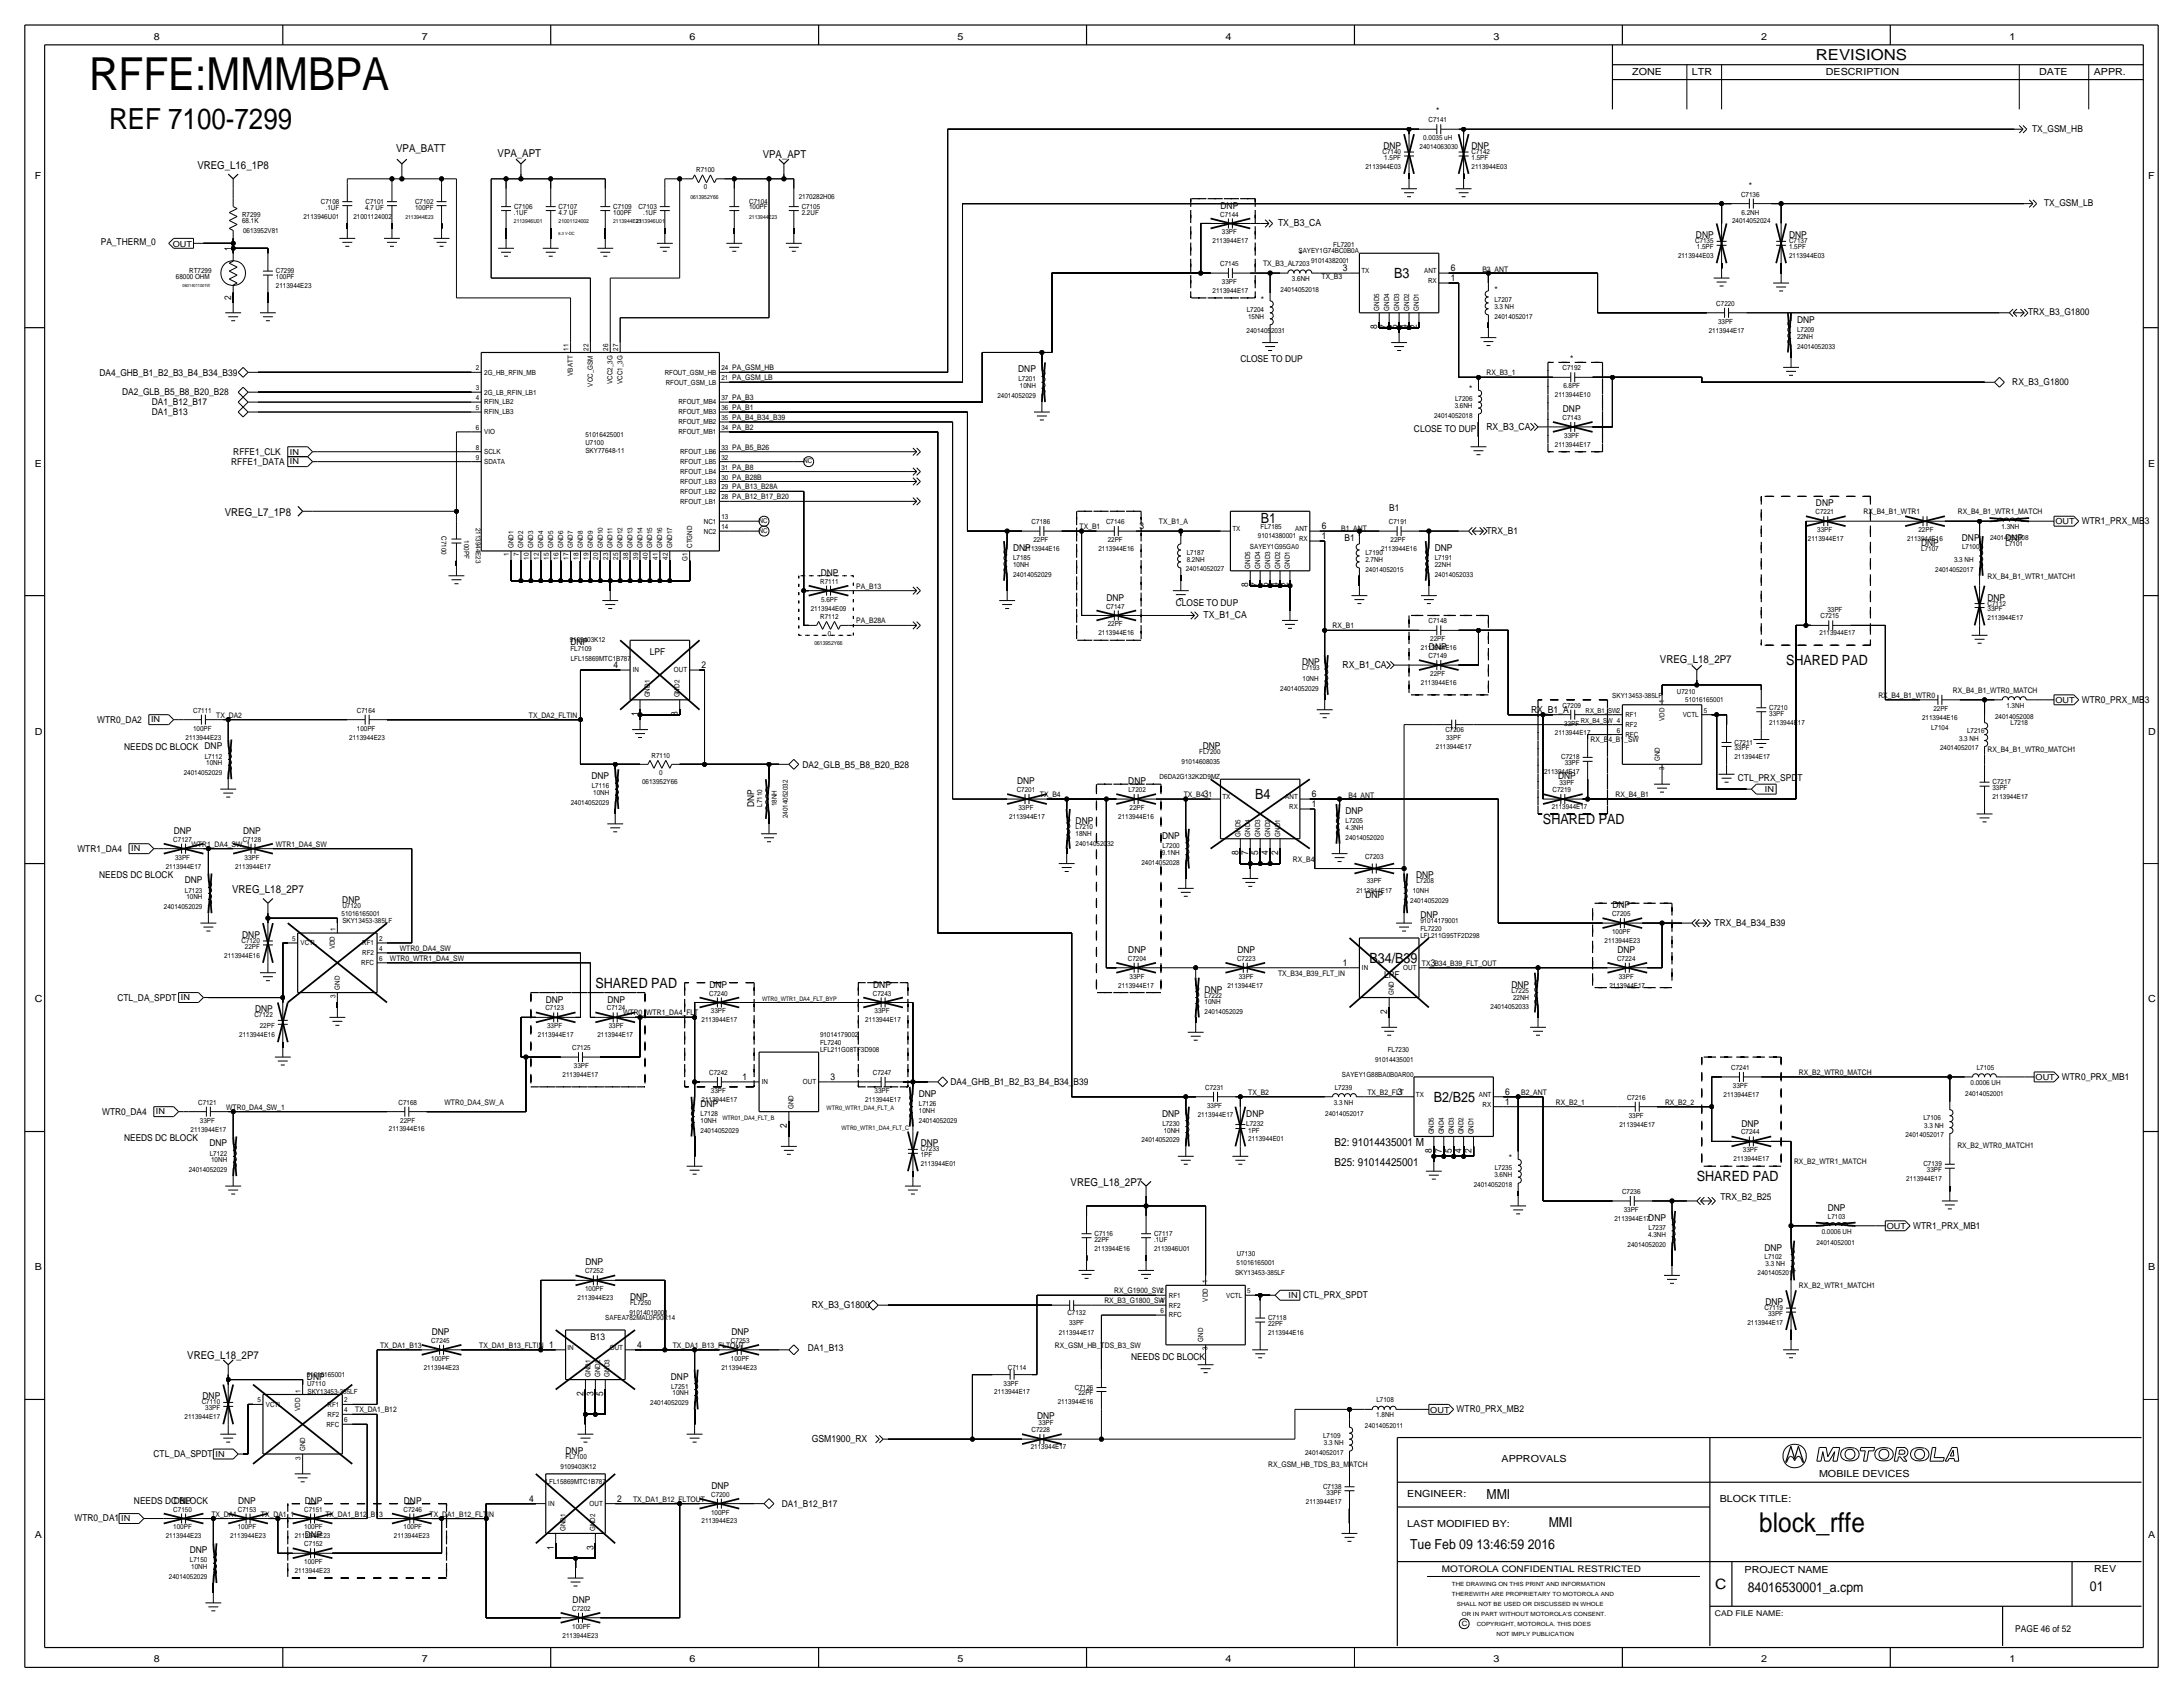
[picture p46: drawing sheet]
<svg xmlns="http://www.w3.org/2000/svg" width="559mm" height="433mm" viewBox="0 0 559 433" stroke-linecap="round" stroke-linejoin="round" font-family="sans-serif">
<defs><g id="words">
<text font-size="11.7" x="22.9" y="22.9">RFFE:MMMBPA</text>
<text font-size="7.4" x="27.9" y="33.1">REF 7100-7299</text>
<text font-size="7" x="450.3" y="392.1">block_rffe</text>
<text font-size="3.9" x="464.8" y="15.3">REVISIONS</text>
<text font-size="3.7" x="439.1" y="406.7">C</text>
<g font-size="3.6">
<text x="356.9" y="71.2">B3</text>
<text x="322.7" y="133.9">B1</text>
<text x="457.2" y="170.2">SHARED PAD</text>
<text x="321.3" y="204.5">B4</text>
<text x="395" y="210.9">SHARED PAD</text>
<text x="350.5" y="246.4">B34/B39</text>
<text x="152.4" y="252.8">SHARED PAD</text>
<text x="367" y="282">B2/B25</text>
<text x="434.3" y="302.3">SHARED PAD</text>
</g>
<g font-size="3.5">
<text x="380.5" y="383.8">MMI</text>
<text x="396.4" y="390.8">MMI</text>
<text x="360.9" y="396.5">Tue Feb 09 13:46:59 2016</text>
<text x="447.4" y="407.6">84016530001_a.cpm</text>
<text x="535" y="407.3">01</text>
</g>
<g font-size="2.9">
<text x="341.6" y="293.4">B2: 91014435001 M</text>
<text x="341.6" y="298.5">B25: 91014425001</text>
</g>
<g font-size="2.8">
<text x="101.4" y="39">VPA_BATT</text>
<text x="127.4" y="40.1">VPA_APT</text>
<text x="195.2" y="40.3">VPA_APT</text>
<text x="50.5" y="43.2">VREG_L16_1P8</text>
<text x="57.6" y="132.1">VREG_L7_1P8</text>
<text x="424.9" y="169.8">VREG_L18_2P7</text>
<text x="59.4" y="228.7">VREG_L18_2P7</text>
<text x="274" y="303.6">VREG_L18_2P7</text>
<text x="47.9" y="347.8">VREG_L18_2P7</text>
</g>
<g font-size="2.5">
<text x="39.4" y="10.2">8</text>
<text x="107.9" y="10.2">7</text>
<text x="176.5" y="10.2">6</text>
<text x="245.1" y="10.2">5</text>
<text x="313.7" y="10.2">4</text>
<text x="382.3" y="10.2">3</text>
<text x="450.9" y="10.2">2</text>
<text x="514.4" y="10.2">1</text>
<text x="417.8" y="19.1">ZONE</text>
<text x="433.1" y="19.1">LTR</text>
<text x="467.4" y="19.1">DESCRIPTION</text>
<text x="522" y="19.1">DATE</text>
<text x="535.9" y="19.1">APPR.</text>
<text x="8.9" y="45.8">F</text>
<text x="549.9" y="45.8">F</text>
<text x="327.2" y="58">TX_B3_CA</text>
<text x="380.5" y="110">RX_B3_CA</text>
<text x="8.9" y="119.4">E</text>
<text x="549.9" y="119.4">E</text>
<text x="308.1" y="158.3">TX_B1_CA</text>
<text x="343.7" y="171">RX_B1_CA</text>
<text x="391.9" y="182.4">RX_B1_A</text>
<text x="8.9" y="188">D</text>
<text x="549.9" y="188">D</text>
<text x="8.9" y="256.6">C</text>
<text x="549.9" y="256.6">C</text>
<text x="8.9" y="325.2">B</text>
<text x="549.9" y="325.2">B</text>
<text x="207.8" y="334.8">RX_B3_G1800</text>
<text x="207.8" y="369.1">GSM1900_RX</text>
<text x="384.4" y="374.3">APPROVALS</text>
<text x="360.2" y="383.2">ENGINEER:</text>
<text x="465.6" y="378.1">MOBILE DEVICES</text>
<text x="440.2" y="384.5">BLOCK TITLE:</text>
<text x="8.9" y="393.8">A</text>
<text x="360.2" y="390.8">LAST MODIFIED BY:</text>
<text x="549.9" y="393.8">A</text>
<text x="446.6" y="402.5">PROJECT NAME</text>
<text x="536" y="402.2">REV</text>
<text x="39.4" y="425.5">8</text>
<text x="108" y="425.5">7</text>
<text x="176.5" y="425.5">6</text>
<text x="245.1" y="425.5">5</text>
<text x="313.7" y="425.5">4</text>
<text x="382.3" y="425.5">3</text>
<text x="450.9" y="425.5">2</text>
<text x="514.4" y="425.5">1</text>
</g>
<g font-size="2.4">
<text x="367.6" y="29.3">*</text>
<text x="520.2" y="33.8">TX_GSM_HB</text>
<text x="354.1" y="38.2">DNP</text>
<text x="376.7" y="38.2">DNP</text>
<text x="312.4" y="53.4">DNP</text>
<text x="447.6" y="48.3">*</text>
<text x="523.2" y="52.7">TX_GSM_LB</text>
<text x="25.8" y="62.6">PA_THERM_0</text>
<text x="59.2" y="64.3" transform="rotate(-90 59.2 64.3)">1</text>
<text x="434.1" y="61">DNP</text>
<text x="458" y="61">DNP</text>
<text x="332.6" y="66.1">*</text>
<text x="343.7" y="69.4">3</text>
<text x="371.3" y="69.4">6</text>
<text x="371.3" y="71.9">1</text>
<text x="59.2" y="76.7" transform="rotate(-90 59.2 76.7)">2</text>
<text x="322.8" y="77.5">*</text>
<text x="382.5" y="75">*</text>
<text x="460" y="82.6">DNP</text>
<text x="519.1" y="80.6">TRX_B3_G1800</text>
<text x="352.6" y="84.3" transform="rotate(-90 352.6 84.3)">8</text>
<text x="355.1" y="84.3" transform="rotate(-90 355.1 84.3)">7</text>
<text x="357.6" y="84.3" transform="rotate(-90 357.6 84.3)">5</text>
<text x="360.2" y="84.3" transform="rotate(-90 360.2 84.3)">4</text>
<text x="362.7" y="84.3" transform="rotate(-90 362.7 84.3)">2</text>
<text x="260.6" y="95.3">DNP</text>
<text x="317.5" y="92.8">CLOSE TO DUP</text>
<text x="401.9" y="92.8">*</text>
<text x="25.4" y="96.1">DA4_GHB_B1_B2_B3_B4_B34_B39</text>
<text x="31.2" y="101.1">DA2_GLB_B5_B8_B20_B28</text>
<text x="376.1" y="100.4">*</text>
<text x="515.1" y="98.6">RX_B3_G1800</text>
<text x="38.9" y="106.2">DA1_B13</text>
<text x="38.9" y="103.7">DA1_B12_B17</text>
<text x="400.1" y="105.5">DNP</text>
<text x="361.9" y="110.5">CLOSE TO DUP</text>
<text x="59.2" y="118.9">RFFE1_DATA</text>
<text x="59.7" y="116.4">RFFE1_CLK</text>
<text x="355.6" y="130.9">B1</text>
<text x="464.8" y="129.6">DNP</text>
<text x="291.7" y="135.4">3</text>
<text x="338.3" y="138">1</text>
<text x="338.3" y="135.4">6</text>
<text x="380.5" y="136.7">TRX_B1</text>
<text x="532.9" y="134.2">WTR1_PRX_MB3</text>
<text x="259.3" y="141">DNP</text>
<text x="344.2" y="138.5">B1</text>
<text x="367.3" y="141">DNP</text>
<text x="491.8" y="139.7">DNP</text>
<text x="502.2" y="138.5">DNP</text>
<text x="513.4" y="138.5">DNP</text>
<text x="210.1" y="147.4">DNP</text>
<text x="283.2" y="153.7">DNP</text>
<text x="301" y="155">CLOSE TO DUP</text>
<text x="319.5" y="150.3" transform="rotate(-90 319.5 150.3)">8</text>
<text x="322.1" y="150.3" transform="rotate(-90 322.1 150.3)">7</text>
<text x="324.6" y="150.3" transform="rotate(-90 324.6 150.3)">5</text>
<text x="327.2" y="150.3" transform="rotate(-90 327.2 150.3)">4</text>
<text x="329.7" y="150.3" transform="rotate(-90 329.7 150.3)">2</text>
<text x="508.8" y="153.7">DNP</text>
<text x="146" y="165.2">DNP</text>
<text x="166.4" y="167.7">LPF</text>
<text x="365.8" y="166.4">DNP</text>
<text x="157" y="171">4</text>
<text x="179.6" y="171">2</text>
<text x="333.3" y="170.2">DNP</text>
<text x="532.9" y="179.9">WTR0_PRX_MB3</text>
<text x="24.9" y="185">WTR0_DA2</text>
<text x="163.3" y="183.4" transform="rotate(-90 163.3 183.4)">1</text>
<text x="173.5" y="183.4" transform="rotate(-90 173.5 183.4)">3</text>
<text x="307.9" y="191.8">DNP</text>
<text x="31.8" y="192">NEEDS DC BLOCK DNP</text>
<text x="205.4" y="196.5">DA2_GLB_B5_B8_B20_B28</text>
<text x="151.4" y="199.4">DNP</text>
<text x="260.4" y="200.7">DNP</text>
<text x="288.8" y="200.7">DNP</text>
<text x="398.9" y="199.4">DNP</text>
<text x="444.9" y="199.9">CTL_PRX_SPDT</text>
<text x="193" y="206.5" transform="rotate(-90 193 206.5)">DNP</text>
<text x="308.2" y="204">3</text>
<text x="335.8" y="204">6</text>
<text x="335.8" y="206.6">1</text>
<text x="344.4" y="208.3">DNP</text>
<text x="44.5" y="213.4">DNP</text>
<text x="62.3" y="213.4">DNP</text>
<text x="275.3" y="210.9">DNP</text>
<text x="297.5" y="214.7">DNP</text>
<text x="19.8" y="218">WTR1_DA4</text>
<text x="317" y="218.9" transform="rotate(-90 317 218.9)">8</text>
<text x="319.5" y="218.9" transform="rotate(-90 319.5 218.9)">7</text>
<text x="322.1" y="218.9" transform="rotate(-90 322.1 218.9)">5</text>
<text x="324.6" y="218.9" transform="rotate(-90 324.6 218.9)">4</text>
<text x="327.2" y="218.9" transform="rotate(-90 327.2 218.9)">2</text>
<text x="25.4" y="224.8">NEEDS DC BLOCK</text>
<text x="47.3" y="226.1">DNP</text>
<text x="362.5" y="224.8">DNP</text>
<text x="87.6" y="231.2">DNP</text>
<text x="349.5" y="229.9">DNP</text>
<text x="412.8" y="232.5">DNP</text>
<text x="363.6" y="235">DNP</text>
<text x="438.9" y="237">TRX_B4_B34_B39</text>
<text x="62" y="240.1">DNP</text>
<text x="288.8" y="243.9">DNP</text>
<text x="316.8" y="243.9">DNP</text>
<text x="414" y="243.9">DNP</text>
<text x="343.7" y="247.2">1</text>
<text x="354.3" y="250.2">LPF</text>
<text x="366.3" y="247.2">3</text>
<text x="30.1" y="256.1">CTL_DA_SPDT</text>
<text x="139.7" y="256.6">DNP</text>
<text x="155.5" y="256.6">DNP</text>
<text x="181.6" y="252.8">DNP</text>
<text x="223.5" y="252.8">DNP</text>
<text x="308.4" y="254.1">DNP</text>
<text x="386.9" y="252.8">DNP</text>
<text x="65.3" y="259.1">DNP</text>
<text x="355.1" y="259.6" transform="rotate(-90 355.1 259.6)">2</text>
<text x="190.1" y="276.4">1</text>
<text x="212.6" y="276.4">3</text>
<text x="235.2" y="280.7">DNP</text>
<text x="243.3" y="277.7">DA4_GHB_B1_B2_B3_B4_B34_B39</text>
<text x="357.7" y="280.2">3</text>
<text x="385.3" y="280.2">6</text>
<text x="527.8" y="276.4">WTR0_PRX_MB1</text>
<text x="26.2" y="285.3">WTR0_DA4</text>
<text x="179.3" y="283.3">DNP</text>
<text x="297.5" y="285.8">DNP</text>
<text x="319" y="285.8">DNP</text>
<text x="385.3" y="282.8">1</text>
<text x="31.7" y="292.1">NEEDS DC BLOCK</text>
<text x="53.6" y="293.4">DNP</text>
<text x="201.4" y="288.8" transform="rotate(-90 201.4 288.8)">2</text>
<text x="235.7" y="293.4">DNP</text>
<text x="445.8" y="288.3">DNP</text>
<text x="366.5" y="295.1" transform="rotate(-90 366.5 295.1)">8</text>
<text x="369.1" y="295.1" transform="rotate(-90 369.1 295.1)">7</text>
<text x="371.6" y="295.1" transform="rotate(-90 371.6 295.1)">5</text>
<text x="374.1" y="295.1" transform="rotate(-90 374.1 295.1)">4</text>
<text x="376.7" y="295.1" transform="rotate(-90 376.7 295.1)">2</text>
<text x="386.3" y="297.2">*</text>
<text x="440.4" y="307.2">TRX_B2_B25</text>
<text x="467.9" y="309.9">DNP</text>
<text x="421.9" y="312.5">DNP</text>
<text x="489.7" y="314.5">WTR1_PRX_MB1</text>
<text x="149.9" y="323.9">DNP</text>
<text x="451.7" y="320.1">DNP</text>
<text x="161.3" y="332.8">DNP</text>
<text x="333.6" y="332.3">CTL_PRX_SPDT</text>
<text x="451.9" y="334.1">DNP</text>
<text x="110.5" y="341.7">DNP</text>
<text x="187.2" y="341.7">DNP</text>
<text x="140.5" y="345">1</text>
<text x="151.1" y="342.9">B13</text>
<text x="163.1" y="345">4</text>
<text x="206.8" y="345.9">DA1_B13</text>
<text x="78.6" y="353.1">DNP</text>
<text x="171.7" y="353.1">DNP</text>
<text x="289.6" y="348">NEEDS DC BLOCK</text>
<text x="51.9" y="358.2">DNP</text>
<text x="149.4" y="357.4" transform="rotate(-90 149.4 357.4)">2</text>
<text x="151.9" y="357.4" transform="rotate(-90 151.9 357.4)">3</text>
<text x="154.4" y="357.4" transform="rotate(-90 154.4 357.4)">5</text>
<text x="265.5" y="363.3">DNP</text>
<text x="372.9" y="361.5">WTR0_PRX_MB2</text>
<text x="39.3" y="372.8">CTL_DA_SPDT</text>
<text x="144.8" y="372.2">DNP</text>
<text x="182.1" y="381">DNP</text>
<text x="19.1" y="389.2">WTR0_DA1</text>
<text x="34.3" y="384.9">NEEDS DC BLOCK</text>
<text x="44.5" y="384.9">DNP</text>
<text x="61" y="384.9">DNP</text>
<text x="78" y="384.9">DNP</text>
<text x="103.4" y="384.9">DNP</text>
<text x="135.5" y="384.4">4</text>
<text x="158" y="384.4">2</text>
<text x="200.2" y="385.6">DA1_B12_B17</text>
<text x="78" y="393.7">DNP</text>
<text x="48.6" y="397.6">DNP</text>
<text x="141.7" y="396.7" transform="rotate(-90 141.7 396.7)">1</text>
<text x="151.9" y="396.7" transform="rotate(-90 151.9 396.7)">3</text>
<text x="146.6" y="410.3">DNP</text>
<text x="515.9" y="417.6">PAGE 46 of 52</text>
</g>
<text font-size="2.3" x="369.1" y="402.2">MOTOROLA CONFIDENTIAL RESTRICTED</text>
<g font-size="2.1">
<text x="44.2" y="63.1">OUT</text>
<text x="74.2" y="118.9">IN</text>
<text x="74.2" y="116.3">IN</text>
<text x="526.1" y="134.2">OUT</text>
<text x="526.1" y="179.9">OUT</text>
<text x="38.7" y="184.9">IN</text>
<text x="451.8" y="202.7">IN</text>
<text x="33.6" y="217.9">IN</text>
<text x="46.3" y="256">IN</text>
<text x="521.1" y="276.5">OUT</text>
<text x="39.9" y="285.2">IN</text>
<text x="483" y="314.6">OUT</text>
<text x="329.8" y="332.2">IN</text>
<text x="366.1" y="361.5">OUT</text>
<text x="55.2" y="372.9">IN</text>
<text x="31" y="389.4">IN</text>
</g>
<g font-size="2">
<text x="323.3" y="68.1">TX_B3_AL7203</text>
<text x="338.3" y="71.4">TX_B3</text>
<text x="379.5" y="69.6">B3_ANT</text>
<text x="380.5" y="96.1">RX_B3_1</text>
<text x="477" y="131.6">RX_B4_B1_WTR1</text>
<text x="501.1" y="131.6">RX_B4_B1_WTR1_MATCH</text>
<text x="276.4" y="135.4">TX_B1</text>
<text x="296.7" y="134.2">TX_B1_A</text>
<text x="343.3" y="135.9">B1_ANT</text>
<text x="508.8" y="148.1">RX_B4_B1_WTR1_MATCH1</text>
<text x="219.2" y="150.7">PA_B13</text>
<text x="219.2" y="159.6">PA_B28A</text>
<text x="341.1" y="160.8">RX_B1</text>
<text x="480.8" y="178.6">RX_B4_B1_WTR0</text>
<text x="499.9" y="177.3">RX_B4_B1_WTR0_MATCH</text>
<text x="55.4" y="183.7">TX_DA2</text>
<text x="135.4" y="183.7">TX_DA2_FLTIN</text>
<text x="407.2" y="190">RX_B4_B1_SW</text>
<text x="508.8" y="192.6">RX_B4_B1_WTR0_MATCH1</text>
<text x="266.2" y="204">TX_B4</text>
<text x="303" y="204">TX_B4_1</text>
<text x="345.2" y="204.2">B4_ANT</text>
<text x="413.5" y="204">RX_B4_B1</text>
<text x="49" y="216.7">WTR1_DA4_SW_1</text>
<text x="70.6" y="216.7">WTR1_DA4_SW</text>
<text x="331" y="220.5">RX_B4</text>
<text x="99.8" y="245.9">WTR0_WTR1_DA4_SW</text>
<text x="102.4" y="243.4">WTR0_DA4_SW</text>
<text x="327.2" y="249.7">TX_B34_B39_FLT_IN</text>
<text x="364" y="247.2">TX_B34_B39_FLT_OUT</text>
<text x="159.5" y="259.9">WTR0_WTR1_DA4_FLT</text>
<text x="460.5" y="275.1">RX_B2_WTR0_MATCH</text>
<text x="319.5" y="280.2">TX_B2</text>
<text x="350" y="280.2">TX_B2_FLT</text>
<text x="389.4" y="280.2">B2_ANT</text>
<text x="57.9" y="284">WTR0_DA4_SW_1</text>
<text x="113.8" y="282.8">WTR0_DA4_SW_A</text>
<text x="398.3" y="282.8">RX_B2_1</text>
<text x="426.2" y="282.8">RX_B2_2</text>
<text x="501" y="293.8">RX_B2_WTR0_MATCH1</text>
<text x="459.2" y="298">RX_B2_WTR1_MATCH</text>
<text x="460.5" y="329.7">RX_B2_WTR1_MATCH1</text>
<text x="282.7" y="333.6">RX_B3_G1800_SW</text>
<text x="285.2" y="331">RX_G1900_SW2</text>
<text x="97.3" y="345">TX_DA1_B13</text>
<text x="122.7" y="345">TX_DA1_B13_FLTIN</text>
<text x="172.2" y="345">TX_DA1_B13_FLTOUT</text>
<text x="270" y="345">RX_GSM_HB_TDS_B3_SW</text>
<text x="90.9" y="361.5">TX_DA1_B12</text>
<text x="324.6" y="375.5">RX_GSM_HB_TDS_B3_MATCH</text>
<text x="54.1" y="388.2">TX_DA1</text>
<text x="66.8" y="388.2">TX_DA1_1</text>
<text x="83.3" y="388.2">TX_DA1_B12_B13</text>
<text x="110" y="388.2">TX_DA1_B12_FLTIN</text>
<text x="162.1" y="384.4">TX_DA1_B12_FLTOUT</text>
<text x="439" y="413.7">CAD FILE NAME:</text>
</g>
<g font-size="1.8">
<text x="364.3" y="35.9">0.0035 uH</text>
<text x="365.7" y="31.3">C7141</text>
<text x="353.9" y="39.4">C7140</text>
<text x="354.4" y="40.9">1.5PF</text>
<text x="363.4" y="38.2">24014063030</text>
<text x="376.7" y="40.9">1.5PF</text>
<text x="376.7" y="39.4">C7142</text>
<text x="178.2" y="44.1">R7100</text>
<text x="349.5" y="43.2">2113944E03</text>
<text x="376.7" y="43.2">2113944E03</text>
<text x="82.1" y="52.1">C7108</text>
<text x="83.4" y="53.6">.1UF</text>
<text x="93.5" y="53.6">4.7 UF</text>
<text x="93.6" y="52.1">C7101</text>
<text x="106.3" y="53.6">100PF</text>
<text x="106.3" y="52.1">C7102</text>
<text x="131.6" y="53.4">C7106</text>
<text x="143" y="53.4">C7107</text>
<text x="157" y="53.4">C7109</text>
<text x="163.4" y="53.4">C7103</text>
<text x="180.1" y="48.4">0</text>
<text x="191.8" y="53.4">100PF</text>
<text x="191.8" y="52.1">C7104</text>
<text x="204.5" y="50.9">2170282H06</text>
<text x="205.2" y="53.4">C7105</text>
<text x="445.7" y="50.3">C7136</text>
<text x="62" y="57">68.1K</text>
<text x="62" y="55.6">R7299</text>
<text x="62.2" y="59.6">0613952V81</text>
<text x="77.7" y="55.9">2113946U01</text>
<text x="90.5" y="55.9">21001124002</text>
<text x="131.6" y="54.9">.1UF</text>
<text x="143" y="54.9">4.7 UF</text>
<text x="157" y="54.9">100PF</text>
<text x="164.7" y="54.9">.1UF</text>
<text x="205.2" y="54.9">2.2UF</text>
<text x="312.3" y="55.4">C7144</text>
<text x="312.8" y="60">33PF</text>
<text x="443.4" y="57.2">24014052024</text>
<text x="445.8" y="54.9">6.2NH</text>
<text x="310.4" y="62.3">2113944E17</text>
<text x="332.4" y="64.8">SAYEY1G74BC0B0A</text>
<text x="341.3" y="63.2">FL7201</text>
<text x="433.9" y="62.3">C7135</text>
<text x="434.4" y="63.8">1.5PF</text>
<text x="458" y="62.3">C7137</text>
<text x="458" y="63.8">1.5PF</text>
<text x="45" y="71.3">68000 OHM</text>
<text x="48.4" y="69.9">RT7299</text>
<text x="70.6" y="69.9">C7299</text>
<text x="70.6" y="71.4">100PF</text>
<text x="312.3" y="68.1">C7145</text>
<text x="330.7" y="71.9">3.6NH</text>
<text x="335.6" y="67.4">91014382001</text>
<text x="348.5" y="69.9">TX</text>
<text x="364.6" y="69.9">ANT</text>
<text x="429.5" y="66.1">2113944E03</text>
<text x="458" y="66.1">2113944E03</text>
<text x="70.6" y="73.7">2113944E23</text>
<text x="310.4" y="75">2113944E17</text>
<text x="312.8" y="72.7">33PF</text>
<text x="327.8" y="74.7">24014052018</text>
<text x="365.6" y="72.4">RX</text>
<text x="382.5" y="77.3">L7207</text>
<text x="319.1" y="79.9">L7204</text>
<text x="319.5" y="81.6">15NH</text>
<text x="353.1" y="79.6" transform="rotate(-90 353.1 79.6)">GND5</text>
<text x="355.6" y="79.6" transform="rotate(-90 355.6 79.6)">GND4</text>
<text x="358.1" y="79.6" transform="rotate(-90 358.1 79.6)">GND3</text>
<text x="360.7" y="79.6" transform="rotate(-90 360.7 79.6)">GND2</text>
<text x="363.2" y="79.6" transform="rotate(-90 363.2 79.6)">GND1</text>
<text x="382.5" y="81.6">24014052017</text>
<text x="382.5" y="79">3.3 NH</text>
<text x="439.3" y="78.3">C7220</text>
<text x="439.8" y="82.9">33PF</text>
<text x="145.5" y="89.7" transform="rotate(-90 145.5 89.7)">11</text>
<text x="150.6" y="89.7" transform="rotate(-90 150.6 89.7)">22</text>
<text x="155.7" y="89.7" transform="rotate(-90 155.7 89.7)">26</text>
<text x="158.2" y="89.7" transform="rotate(-90 158.2 89.7)">27</text>
<text x="319.1" y="85.1">24014052031</text>
<text x="437.4" y="85.1">2113944E17</text>
<text x="460" y="86.7">22NH</text>
<text x="460" y="84.9">L7209</text>
<text x="460" y="89.2">24014052033</text>
<text x="121.8" y="94.8">2</text>
<text x="124" y="95.9">2G_HB_RFIN_MB</text>
<text x="170.2" y="95.9">RFOUT_GSM_HB</text>
<text x="184.7" y="94.8">24 PA_GSM_HB</text>
<text x="400" y="94.8">C7192</text>
<text x="121.8" y="99.9">3</text>
<text x="124" y="101">2G_LB_RFIN_LB1</text>
<text x="146.7" y="96.2" transform="rotate(-90 146.7 96.2)">VBATT</text>
<text x="151.7" y="98.9" transform="rotate(-90 151.7 98.9)">VCC_GSM</text>
<text x="156.8" y="98.3" transform="rotate(-90 156.8 98.3)">VCC2_3G</text>
<text x="159.4" y="98.3" transform="rotate(-90 159.4 98.3)">VCC1_3G</text>
<text x="170.4" y="98.5">RFOUT_GSM_LB</text>
<text x="184.7" y="97.3">21 PA_GSM_LB</text>
<text x="255.3" y="101.9">24014052029</text>
<text x="260.7" y="97.6">L7201</text>
<text x="261.1" y="99.4">10NH</text>
<text x="398" y="101.7">2113944E10</text>
<text x="400.2" y="99.4">6.8PF</text>
<text x="121.8" y="105">5</text>
<text x="121.8" y="102.4">4</text>
<text x="123.9" y="106.1">RFIN_LB3</text>
<text x="124" y="103.5">RFIN_LB2</text>
<text x="173.6" y="106.1">RFOUT_MB3</text>
<text x="173.6" y="103.5">RFOUT_MB4</text>
<text x="184.7" y="102.4">37 PA_B3</text>
<text x="184.7" y="105">36 PA_B1</text>
<text x="184.7" y="107.5">35 PA_B4_B34_B39</text>
<text x="367.1" y="107">24014052018</text>
<text x="372.4" y="104.4">3.6NH</text>
<text x="372.5" y="102.7">L7206</text>
<text x="400" y="107.5">C7143</text>
<text x="121.8" y="110">6</text>
<text x="124" y="111.2">VIO</text>
<text x="149.9" y="111.8">51016425001</text>
<text x="149.9" y="113.9">U7100</text>
<text x="173.6" y="108.6">RFOUT_MB2</text>
<text x="173.6" y="111.2">RFOUT_MB1</text>
<text x="184.7" y="110">34 PA_B2</text>
<text x="400.4" y="112.1">33PF</text>
<text x="121.8" y="117.7">9</text>
<text x="121.8" y="115.1">8</text>
<text x="124" y="118.8">SDATA</text>
<text x="124" y="116.2">SCLK</text>
<text x="149.9" y="116">SKY77648-11</text>
<text x="174.1" y="116.2">RFOUT_LB6</text>
<text x="174.1" y="118.8">RFOUT_LB5</text>
<text x="184.7" y="115.1">33 PA_B5_B26</text>
<text x="184.7" y="117.7">32</text>
<text x="398" y="114.3">2113944E17</text>
<text x="174.1" y="123.8">RFOUT_LB3</text>
<text x="174.1" y="121.3">RFOUT_LB4</text>
<text x="184.7" y="120.2">31 PA_B8</text>
<text x="184.7" y="122.7">30 PA_B28B</text>
<text x="184.7" y="125.3">29 PA_B13_B28A</text>
<text x="174.1" y="126.4">RFOUT_LB2</text>
<text x="174.1" y="128.9">RFOUT_LB1</text>
<text x="184.7" y="127.8">28 PA_B12_B17_B20</text>
<text x="464.7" y="131.6">C7221</text>
<text x="113" y="137.2" transform="rotate(90 113 137.2)">C7100</text>
<text x="121.8" y="135" transform="rotate(90 121.8 135)">2113944E23</text>
<text x="180.2" y="134">NC1</text>
<text x="180.2" y="136.6">NC2</text>
<text x="184.7" y="135.4">14</text>
<text x="184.7" y="132.9">13</text>
<text x="264.1" y="134.2">C7186</text>
<text x="283.1" y="134.2">C7146</text>
<text x="315.5" y="135.9">TX</text>
<text x="322" y="137.7">91014380001</text>
<text x="322.7" y="135.4">FL7185</text>
<text x="331.6" y="135.9">ANT</text>
<text x="355.5" y="134.2">C7191</text>
<text x="465.2" y="136.2">33PF</text>
<text x="491.1" y="136.2">22PF</text>
<text x="512.3" y="135.4">1.3NH</text>
<text x="118.8" y="138.2" transform="rotate(90 118.8 138.2)">100PF</text>
<text x="130.3" y="142.4" transform="rotate(-90 130.3 142.4)">1</text>
<text x="131.4" y="140.3" transform="rotate(-90 131.4 140.3)">GND1</text>
<text x="132.8" y="142.4" transform="rotate(-90 132.8 142.4)">7</text>
<text x="134" y="140.3" transform="rotate(-90 134 140.3)">GND2</text>
<text x="135.4" y="143.3" transform="rotate(-90 135.4 143.3)">10</text>
<text x="136.5" y="140.3" transform="rotate(-90 136.5 140.3)">GND3</text>
<text x="137.9" y="143.3" transform="rotate(-90 137.9 143.3)">12</text>
<text x="139" y="140.3" transform="rotate(-90 139 140.3)">GND4</text>
<text x="140.5" y="143.3" transform="rotate(-90 140.5 143.3)">15</text>
<text x="141.6" y="140.3" transform="rotate(-90 141.6 140.3)">GND5</text>
<text x="143" y="143.3" transform="rotate(-90 143 143.3)">16</text>
<text x="144.1" y="140.3" transform="rotate(-90 144.1 140.3)">GND6</text>
<text x="145.5" y="143.3" transform="rotate(-90 145.5 143.3)">17</text>
<text x="146.7" y="140.3" transform="rotate(-90 146.7 140.3)">GND7</text>
<text x="148.1" y="143.3" transform="rotate(-90 148.1 143.3)">18</text>
<text x="149.2" y="140.3" transform="rotate(-90 149.2 140.3)">GND8</text>
<text x="150.6" y="143.3" transform="rotate(-90 150.6 143.3)">19</text>
<text x="151.7" y="140.3" transform="rotate(-90 151.7 140.3)">GND9</text>
<text x="153.2" y="143.3" transform="rotate(-90 153.2 143.3)">20</text>
<text x="154.3" y="140.3" transform="rotate(-90 154.3 140.3)">GND10</text>
<text x="155.7" y="143.3" transform="rotate(-90 155.7 143.3)">23</text>
<text x="156.8" y="140.3" transform="rotate(-90 156.8 140.3)">GND11</text>
<text x="158.2" y="143.3" transform="rotate(-90 158.2 143.3)">25</text>
<text x="159.4" y="140.3" transform="rotate(-90 159.4 140.3)">GND12</text>
<text x="160.8" y="143.3" transform="rotate(-90 160.8 143.3)">38</text>
<text x="161.9" y="140.3" transform="rotate(-90 161.9 140.3)">GND13</text>
<text x="163.3" y="143.3" transform="rotate(-90 163.3 143.3)">39</text>
<text x="164.4" y="140.3" transform="rotate(-90 164.4 140.3)">GND14</text>
<text x="165.9" y="143.3" transform="rotate(-90 165.9 143.3)">40</text>
<text x="167" y="140.3" transform="rotate(-90 167 140.3)">GND15</text>
<text x="168.4" y="143.3" transform="rotate(-90 168.4 143.3)">41</text>
<text x="169.5" y="140.3" transform="rotate(-90 169.5 140.3)">GND16</text>
<text x="170.9" y="143.3" transform="rotate(-90 170.9 143.3)">42</text>
<text x="172.1" y="140.3" transform="rotate(-90 172.1 140.3)">GND17</text>
<text x="176" y="143.7" transform="rotate(-90 176 143.7)">G1</text>
<text x="177.1" y="140.3" transform="rotate(-90 177.1 140.3)">CTGND</text>
<text x="259.3" y="143.4">L7185</text>
<text x="262.1" y="141">2113944E16</text>
<text x="264.5" y="138.7">22PF</text>
<text x="281.2" y="141">2113944E16</text>
<text x="283.6" y="138.7">22PF</text>
<text x="303.8" y="143.8">8.2NH</text>
<text x="303.8" y="142.1">L7187</text>
<text x="320" y="140.6">SAYEY1G95GA0</text>
<text x="332.5" y="138.5">RX</text>
<text x="349.5" y="143.8">2.7NH</text>
<text x="349.5" y="142.1">L7190</text>
<text x="353.6" y="141">2113944E16</text>
<text x="356" y="138.7">22PF</text>
<text x="367.3" y="143.4">L7191</text>
<text x="462.8" y="138.5">2113944E17</text>
<text x="488.2" y="138.5">2113944E16</text>
<text x="491.8" y="141">L7107</text>
<text x="500.2" y="143.8">3.3 NH</text>
<text x="502.3" y="140.6">L7100</text>
<text x="509.4" y="138.2">24014052008</text>
<text x="513.4" y="139.8">L7101</text>
<text x="210" y="149.6">R7111</text>
<text x="259.3" y="145.1">10NH</text>
<text x="259.3" y="147.6">24014052029</text>
<text x="303.5" y="146.1">24014052027</text>
<text x="320" y="145.6" transform="rotate(-90 320 145.6)">GND5</text>
<text x="322.6" y="145.6" transform="rotate(-90 322.6 145.6)">GND4</text>
<text x="325.1" y="145.6" transform="rotate(-90 325.1 145.6)">GND3</text>
<text x="327.7" y="145.6" transform="rotate(-90 327.7 145.6)">GND2</text>
<text x="330.2" y="145.6" transform="rotate(-90 330.2 145.6)">GND1</text>
<text x="349.5" y="146.4">24014052015</text>
<text x="367.3" y="147.6">24014052033</text>
<text x="367.3" y="145.1">22NH</text>
<text x="495.4" y="146.4">24014052017</text>
<text x="210.2" y="154">5.6PF</text>
<text x="283.1" y="155.8">C7147</text>
<text x="508.8" y="155">C7112</text>
<text x="207.5" y="156.3">2113944E09</text>
<text x="210" y="158.4">R7112</text>
<text x="283.6" y="160.3">22PF</text>
<text x="365.7" y="159.6">C7148</text>
<text x="466" y="158.3">C7215</text>
<text x="467.8" y="156.6">33PF</text>
<text x="508.8" y="156.5">33PF</text>
<text x="508.8" y="158.8">2113944E17</text>
<text x="145.8" y="164.4">9109403K12</text>
<text x="146" y="166.6">FL7109</text>
<text x="211.9" y="162.7">0</text>
<text x="281.2" y="162.6">2113944E16</text>
<text x="363.7" y="166.4">2113944E16</text>
<text x="366.1" y="164.1">22PF</text>
<text x="465.8" y="162.6">2113944E17</text>
<text x="146.1" y="169.1">LFL15869MTC1B787</text>
<text x="162" y="172.1">IN</text>
<text x="172.5" y="172.1">OUT</text>
<text x="333.3" y="171.5">L7193</text>
<text x="365.7" y="168.5">C7149</text>
<text x="366.1" y="173">22PF</text>
<text x="166.3" y="178.5" transform="rotate(-90 166.3 178.5)">GND1</text>
<text x="173.9" y="178.5" transform="rotate(-90 173.9 178.5)">GND2</text>
<text x="327.7" y="176.8">24014052029</text>
<text x="333.5" y="174.3">10NH</text>
<text x="363.7" y="175.3">2113944E16</text>
<text x="412.7" y="178.7">SKY13453-385LF</text>
<text x="426" y="179.9" transform="rotate(-90 426 179.9)">1</text>
<text x="429.2" y="177.7">U7210</text>
<text x="431.4" y="179.6">51016165001</text>
<text x="49.4" y="182.4">C7111</text>
<text x="91.4" y="182.4">C7164</text>
<text x="400" y="181.2">C7209</text>
<text x="400.4" y="185.7">33PF</text>
<text x="416.1" y="183.5">RF1</text>
<text x="426.1" y="184.6" transform="rotate(-90 426.1 184.6)">VDD</text>
<text x="430.7" y="183.5">VCTL</text>
<text x="436.1" y="182.4">5</text>
<text x="452.9" y="181.7">C7210</text>
<text x="452.9" y="185.5">2113944E17</text>
<text x="452.9" y="183.2">33PF</text>
<text x="492" y="184.2">2113944E16</text>
<text x="494.9" y="181.9">22PF</text>
<text x="510.7" y="183.9">24014052008</text>
<text x="513.6" y="181.2">1.3NH</text>
<text x="514.7" y="185.5">L7218</text>
<text x="47.5" y="189.3">2113944E23</text>
<text x="49.4" y="187">100PF</text>
<text x="89.4" y="189.3">2113944E23</text>
<text x="91.4" y="187">100PF</text>
<text x="367.5" y="191.8">2113944E17</text>
<text x="370" y="187.2">C7206</text>
<text x="370.2" y="189.3">33PF</text>
<text x="398" y="188">2113944E17</text>
<text x="413.9" y="187.5">6</text>
<text x="416.1" y="186.1">RF2</text>
<text x="416.1" y="188.6">RFC</text>
<text x="444" y="190.6">C7211</text>
<text x="494.3" y="186.7">L7104</text>
<text x="501.5" y="189.5">3.3 NH</text>
<text x="503.5" y="187.6">L7216</text>
<text x="52.4" y="194.2">L7112</text>
<text x="52.8" y="195.9">10NH</text>
<text x="166.8" y="194">R7110</text>
<text x="302.5" y="195.6">91014608035</text>
<text x="307" y="193.1">FL7200</text>
<text x="399.6" y="194.4">C7218</text>
<text x="400.5" y="195.9">33PF</text>
<text x="424.8" y="194.9" transform="rotate(-90 424.8 194.9)">GND</text>
<text x="426" y="197" transform="rotate(-90 426 197)">3</text>
<text x="444" y="194.4">2113944E17</text>
<text x="444" y="192.1">33PF</text>
<text x="496.6" y="192.1">24014052017</text>
<text x="47.1" y="198.4">24014052029</text>
<text x="151.5" y="201.8">L7116</text>
<text x="151.8" y="203.5">10NH</text>
<text x="164.3" y="200.7">0613952Y66</text>
<text x="168.7" y="198.3">0</text>
<text x="260.3" y="202.7">C7201</text>
<text x="288.8" y="202.8">L7202</text>
<text x="296.8" y="199.4">D6DA2G132K2D9MZ</text>
<text x="395.2" y="198.2">2113944E17</text>
<text x="397.4" y="202.7">C7219</text>
<text x="399.2" y="201">33PF</text>
<text x="510" y="202.2">33PF</text>
<text x="510" y="200.7">C7217</text>
<text x="146.1" y="206">24014052029</text>
<text x="195.1" y="206.5" transform="rotate(-90 195.1 206.5)">L7110</text>
<text x="198.9" y="206.3" transform="rotate(-90 198.9 206.3)">18NH</text>
<text x="201.7" y="209.4" transform="rotate(-90 201.7 209.4)">24014052032</text>
<text x="258.3" y="209.6">2113944E17</text>
<text x="260.7" y="207.3">33PF</text>
<text x="286.3" y="209.6">2113944E16</text>
<text x="289.2" y="207.3">22PF</text>
<text x="312.9" y="204.5">TX</text>
<text x="329" y="204.5">ANT</text>
<text x="330" y="207.1">RX</text>
<text x="397.2" y="207">2113944E17</text>
<text x="510" y="204.5">2113944E17</text>
<text x="44.4" y="215.4">C7127</text>
<text x="62.1" y="215.4">C7128</text>
<text x="275.3" y="212.2">L7210</text>
<text x="275.3" y="213.9">18NH</text>
<text x="317.5" y="214.2" transform="rotate(-90 317.5 214.2)">GND5</text>
<text x="320" y="214.2" transform="rotate(-90 320 214.2)">GND4</text>
<text x="322.6" y="214.2" transform="rotate(-90 322.6 214.2)">GND3</text>
<text x="325.1" y="214.2" transform="rotate(-90 325.1 214.2)">GND2</text>
<text x="327.7" y="214.2" transform="rotate(-90 327.7 214.2)">GND1</text>
<text x="344.4" y="212.4">4.3NH</text>
<text x="344.4" y="214.9">24014052020</text>
<text x="344.4" y="210.7">L7205</text>
<text x="44.8" y="220">33PF</text>
<text x="62.6" y="220">33PF</text>
<text x="275.3" y="216.5">24014052032</text>
<text x="292.2" y="221.3">24014052028</text>
<text x="297.4" y="218.7">9.1NH</text>
<text x="297.5" y="217">L7200</text>
<text x="349.4" y="219.8">C7203</text>
<text x="42.4" y="222.3">2113944E17</text>
<text x="60.2" y="222.3">2113944E17</text>
<text x="349.9" y="226.1">33PF</text>
<text x="362.6" y="226.1">L7208</text>
<text x="42" y="232.7">24014052029</text>
<text x="47.3" y="228.4">L7123</text>
<text x="47.7" y="230.2">10NH</text>
<text x="87.6" y="232.5">U7120</text>
<text x="347.2" y="228.7">2113944E17</text>
<text x="361" y="231.2">24014052029</text>
<text x="361.6" y="228.7">10NH</text>
<text x="85.9" y="238.3" transform="rotate(-90 85.9 238.3)">1</text>
<text x="87.4" y="234.4">51016165001</text>
<text x="87.6" y="236.3">SKY13453-385LF</text>
<text x="363.6" y="236.3">91014179001</text>
<text x="363.6" y="238.2">FL7220</text>
<text x="412.7" y="234.5">C7205</text>
<text x="412.7" y="239.1">100PF</text>
<text x="57.4" y="245.2">2113944E16</text>
<text x="61.8" y="241.4">C7120</text>
<text x="62.7" y="242.9">22PF</text>
<text x="74.8" y="240.8">5</text>
<text x="77" y="242">VCTL</text>
<text x="85.8" y="243" transform="rotate(-90 85.8 243)">VDD</text>
<text x="92.7" y="242">RF1</text>
<text x="92.7" y="244.5">RF2</text>
<text x="97" y="245.9">6</text>
<text x="97" y="243.4">4</text>
<text x="97" y="240.8">2</text>
<text x="288.7" y="245.9">C7204</text>
<text x="316.7" y="245.9">C7223</text>
<text x="363.6" y="240.1">LFL211G95TF2D298</text>
<text x="410.7" y="241.3">2113944E23</text>
<text x="413.9" y="245.9">C7224</text>
<text x="92.5" y="247">RFC</text>
<text x="289.2" y="250.5">33PF</text>
<text x="317.1" y="250.5">33PF</text>
<text x="348.6" y="248.3">IN</text>
<text x="359.2" y="248.3">OUT</text>
<text x="414.4" y="250.5">33PF</text>
<text x="85.9" y="255.5" transform="rotate(-90 85.9 255.5)">3</text>
<text x="87" y="253.3" transform="rotate(-90 87 253.3)">GND</text>
<text x="181.5" y="254.8">C7240</text>
<text x="223.4" y="254.8">C7243</text>
<text x="286.3" y="252.8">2113944E17</text>
<text x="308.4" y="255.4">L7222</text>
<text x="308.4" y="257.1">10NH</text>
<text x="314.2" y="252.8">2113944E17</text>
<text x="356.8" y="254.7" transform="rotate(-90 356.8 254.7)">GND</text>
<text x="386.9" y="254.1">L7225</text>
<text x="387.3" y="255.8">22NH</text>
<text x="412" y="252.8">2113944E17</text>
<text x="65.1" y="260.4">C7122</text>
<text x="66.5" y="263.2">22PF</text>
<text x="139.6" y="258.6">C7123</text>
<text x="140.1" y="263.2">33PF</text>
<text x="155.4" y="258.6">C7124</text>
<text x="155.8" y="263.2">33PF</text>
<text x="179.6" y="261.7">2113944E17</text>
<text x="182" y="259.4">33PF</text>
<text x="221.5" y="261.7">2113944E17</text>
<text x="223.9" y="259.4">33PF</text>
<text x="308.4" y="259.6">24014052029</text>
<text x="381.6" y="258.4">24014052033</text>
<text x="61.2" y="265.5">2113944E16</text>
<text x="137.7" y="265.5">2113944E17</text>
<text x="146.5" y="268.8">C7125</text>
<text x="152.9" y="265.5">2113944E17</text>
<text x="209.9" y="265.5">91014179002</text>
<text x="209.9" y="269.3">LFL211G08TF3D908</text>
<text x="209.9" y="267.4">FL7240</text>
<text x="355.2" y="269.3">FL7230</text>
<text x="144" y="275.6">2113944E17</text>
<text x="146.9" y="273.4">33PF</text>
<text x="181.5" y="275.1">C7242</text>
<text x="223.4" y="275.1">C7247</text>
<text x="343.5" y="275.6">SAYEY1G88BA0B0AR00</text>
<text x="352" y="271.8">91014435001</text>
<text x="443.1" y="273.9">C7241</text>
<text x="506" y="273.9">L7105</text>
<text x="179.6" y="282">2113944E17</text>
<text x="182" y="279.7">33PF</text>
<text x="195" y="277.5">IN</text>
<text x="205.5" y="277.5">OUT</text>
<text x="221.5" y="282">2113944E17</text>
<text x="223.9" y="279.7">33PF</text>
<text x="308.5" y="278.9">C7231</text>
<text x="341.7" y="279">L7239</text>
<text x="362.5" y="280.7">TX</text>
<text x="378.5" y="280.7">ANT</text>
<text x="416.5" y="281.5">C7216</text>
<text x="441.2" y="280.7">2113944E17</text>
<text x="443.6" y="278.4">33PF</text>
<text x="503.1" y="280.5">24014052001</text>
<text x="504.4" y="277.7">0.0006 UH</text>
<text x="50.7" y="282.8">C7121</text>
<text x="51.2" y="287.3">33PF</text>
<text x="102" y="282.8">C7168</text>
<text x="102.5" y="287.3">22PF</text>
<text x="179.3" y="287.3">10NH</text>
<text x="179.3" y="285.6">L7128</text>
<text x="203.1" y="283.9" transform="rotate(-90 203.1 283.9)">GND</text>
<text x="235.2" y="284.8">10NH</text>
<text x="235.2" y="287.3">24014052029</text>
<text x="235.2" y="283.1">L7126</text>
<text x="306.6" y="285.8">2113944E17</text>
<text x="309" y="283.5">33PF</text>
<text x="339.2" y="285.5">24014052017</text>
<text x="341.4" y="282.8">3.3 NH</text>
<text x="379.5" y="283.3">RX</text>
<text x="416.9" y="286.1">33PF</text>
<text x="492.4" y="286.7">L7106</text>
<text x="48.8" y="289.6">2113944E17</text>
<text x="99.6" y="289.6">2113944E16</text>
<text x="179.3" y="289.9">24014052029</text>
<text x="292.2" y="292.4">24014052029</text>
<text x="297.5" y="288.1">L7230</text>
<text x="297.9" y="289.9">10NH</text>
<text x="319" y="288.1">L7232</text>
<text x="319.5" y="289.9">1PF</text>
<text x="319.5" y="292.2">2113944E01</text>
<text x="367" y="290.4" transform="rotate(-90 367 290.4)">GND5</text>
<text x="369.6" y="290.4" transform="rotate(-90 369.6 290.4)">GND4</text>
<text x="372.1" y="290.4" transform="rotate(-90 372.1 290.4)">GND3</text>
<text x="374.7" y="290.4" transform="rotate(-90 374.7 290.4)">GND2</text>
<text x="377.2" y="290.4" transform="rotate(-90 377.2 290.4)">GND1</text>
<text x="414.5" y="288.3">2113944E17</text>
<text x="445.7" y="290.4">C7244</text>
<text x="487.7" y="291.1">24014052017</text>
<text x="492.6" y="288.6">3.3 NH</text>
<text x="53.7" y="295.8">L7122</text>
<text x="54.1" y="297.5">10NH</text>
<text x="235.7" y="296.2">1PF</text>
<text x="235.7" y="298.5">2113944E01</text>
<text x="235.7" y="294.7">C7233</text>
<text x="382.6" y="299.6">L7235</text>
<text x="443.7" y="297.2">2113944E17</text>
<text x="446.1" y="294.9">33PF</text>
<text x="492.3" y="298.5">C7139</text>
<text x="48.3" y="300">24014052029</text>
<text x="377.3" y="303.8">24014052018</text>
<text x="382.5" y="301.3">3.6NH</text>
<text x="415.2" y="305.6">C7236</text>
<text x="488" y="302.3">2113944E17</text>
<text x="493.2" y="300">33PF</text>
<text x="415.7" y="310.2">33PF</text>
<text x="467.9" y="312">L7103</text>
<text x="280.2" y="316.3">C7116</text>
<text x="280.2" y="317.8">22PF</text>
<text x="295.4" y="317.8">.1UF</text>
<text x="295.4" y="316.3">C7117</text>
<text x="413.3" y="312.5">2113944E17</text>
<text x="421.9" y="316.5">4.3NH</text>
<text x="422" y="314.8">L7237</text>
<text x="466.3" y="315.8">0.0006 UH</text>
<text x="280.2" y="320.1">2113944E16</text>
<text x="295.4" y="320.1">2113946U01</text>
<text x="316.5" y="323.9">51016165001</text>
<text x="316.6" y="321.4">U7130</text>
<text x="416.6" y="319.1">24014052020</text>
<text x="451.7" y="322.3">L7102</text>
<text x="465" y="318.6">24014052001</text>
<text x="149.8" y="325.9">C7252</text>
<text x="309.1" y="328.5" transform="rotate(-90 309.1 328.5)">1</text>
<text x="316.1" y="326.4">SKY13453-385LF</text>
<text x="449.9" y="326.4">24014052017</text>
<text x="451.9" y="324.2">3.3 NH</text>
<text x="147.8" y="332.8">2113944E23</text>
<text x="149.8" y="330.5">100PF</text>
<text x="161.3" y="334.1">FL7250</text>
<text x="297" y="333.6">4</text>
<text x="299.2" y="334.7">RF2</text>
<text x="299.2" y="332.1">RF1</text>
<text x="309.2" y="333.1" transform="rotate(-90 309.2 333.1)">VDD</text>
<text x="313.9" y="332.1">VCTL</text>
<text x="319.3" y="331">5</text>
<text x="451.7" y="335.3">C7119</text>
<text x="154.9" y="337.9">SAFEA782MAL0F00R14</text>
<text x="161.1" y="336.4">91014019001</text>
<text x="271" y="341.7">2113944E17</text>
<text x="273.2" y="336.6">C7132</text>
<text x="273.7" y="339.1">33PF</text>
<text x="297" y="336.1">6</text>
<text x="299.2" y="337.2">RFC</text>
<text x="324.6" y="339.4">22PF</text>
<text x="324.6" y="341.7">2113944E16</text>
<text x="324.6" y="337.9">C7118</text>
<text x="447.3" y="339.1">2113944E17</text>
<text x="452.6" y="336.9">33PF</text>
<text x="110.4" y="343.7">C7245</text>
<text x="145.3" y="345.5">IN</text>
<text x="156.1" y="345.5">OUT</text>
<text x="187.1" y="343.7">C7253</text>
<text x="308" y="343.5" transform="rotate(-90 308 343.5)">GND</text>
<text x="309.1" y="345.6" transform="rotate(-90 309.1 345.6)">3</text>
<text x="78.5" y="352.6">51016165001</text>
<text x="108.5" y="350.6">2113944E23</text>
<text x="110.4" y="348.3">100PF</text>
<text x="151.1" y="352.5" transform="rotate(-90 151.1 352.5)">GND1</text>
<text x="153.7" y="352.5" transform="rotate(-90 153.7 352.5)">GND2</text>
<text x="156.1" y="352.4" transform="rotate(-90 156.1 352.4)">GND3</text>
<text x="184.7" y="350.6">2113944E23</text>
<text x="187.1" y="348.3">100PF</text>
<text x="258" y="350.6">C7114</text>
<text x="51.6" y="359.5">C7110</text>
<text x="65.9" y="359">5</text>
<text x="77" y="356.4" transform="rotate(-90 77 356.4)">1</text>
<text x="78.6" y="354.8">U7110</text>
<text x="78.7" y="356.9">SKY13453-385LF</text>
<text x="88.1" y="359">2</text>
<text x="166.4" y="359.7">24014052029</text>
<text x="171.8" y="355.4">L7251</text>
<text x="172.2" y="357.2">10NH</text>
<text x="254.5" y="356.9">2113944E17</text>
<text x="256.9" y="354.6">33PF</text>
<text x="270.8" y="359.5">2113944E16</text>
<text x="275.2" y="355.7">C7126</text>
<text x="276.1" y="357.2">22PF</text>
<text x="352.3" y="359">L7108</text>
<text x="47.3" y="363.3">2113944E17</text>
<text x="52.5" y="361">33PF</text>
<text x="68.1" y="360.1">VCTL</text>
<text x="76.9" y="361.1" transform="rotate(-90 76.9 361.1)">VDD</text>
<text x="83.6" y="365.1">RFC</text>
<text x="83.8" y="362.6">RF2</text>
<text x="83.8" y="360.1">RF1</text>
<text x="88.1" y="364">6</text>
<text x="88.1" y="361.5">4</text>
<text x="265.8" y="364.8">33PF</text>
<text x="349.4" y="365.6">24014052011</text>
<text x="352.3" y="362.8">1.8NH</text>
<text x="78.1" y="371.4" transform="rotate(-90 78.1 371.4)">GND</text>
<text x="263.9" y="370.8">2113944E17</text>
<text x="264.1" y="366.6">C7228</text>
<text x="338.7" y="368">L7109</text>
<text x="338.9" y="369.9">3.3 NH</text>
<text x="77" y="373.6" transform="rotate(-90 77 373.6)">3</text>
<text x="143.5" y="376">9109403K12</text>
<text x="144.8" y="373.4">FL7100</text>
<text x="334.1" y="372.4">24014052017</text>
<text x="139.7" y="379.8">LFL15869MTC1B787</text>
<text x="182" y="383.1">C7200</text>
<text x="338.7" y="381.1">C7138</text>
<text x="339.6" y="382.6">33PF</text>
<text x="44.4" y="386.9">C7150</text>
<text x="60.9" y="386.9">C7153</text>
<text x="77.9" y="386.9">C7151</text>
<text x="103.3" y="386.9">C7246</text>
<text x="140.4" y="385.5">IN</text>
<text x="150.9" y="385.5">OUT</text>
<text x="179.6" y="389.9">2113944E23</text>
<text x="182" y="387.7">100PF</text>
<text x="334.3" y="384.9">2113944E17</text>
<text x="42.4" y="393.7">2113944E23</text>
<text x="44.4" y="391.5">100PF</text>
<text x="58.9" y="393.7">2113944E23</text>
<text x="60.9" y="391.5">100PF</text>
<text x="75.4" y="393.8">2113944E23</text>
<text x="77.9" y="391.5">100PF</text>
<text x="77.9" y="395.8">C7152</text>
<text x="100.8" y="393.7">2113944E23</text>
<text x="103.3" y="391.5">100PF</text>
<text x="144.7" y="391.9" transform="rotate(-90 144.7 391.9)">GND1</text>
<text x="152.3" y="391.9" transform="rotate(-90 152.3 391.9)">GND2</text>
<text x="48.6" y="399.9">L7150</text>
<text x="49" y="401.6">10NH</text>
<text x="77.9" y="400.4">100PF</text>
<text x="43.2" y="404.2">24014052029</text>
<text x="75.4" y="402.6">2113944E23</text>
<text x="146.5" y="412.3">C7202</text>
<text x="144" y="419.2">2113944E23</text>
<text x="146.5" y="416.9">100PF</text>
<text x="374.2" y="416.2">C</text>
</g>
<g font-size="1.7">
<text x="205.7" y="118.6">NC</text>
<text x="194.3" y="136.3">NC</text>
<text x="194.3" y="133.8">NC</text>
<text x="404.6" y="185">RX_B4_SW 4</text>
<text x="405.9" y="182.4">RX_B1_SW2</text>
</g>
<g font-size="1.6">
<text x="195.1" y="256.1">WTR0_WTR1_DA4_FLT_BYP</text>
<text x="184.9" y="286.6">WTR01_DA4_FLT_B</text>
<text x="211.6" y="284">WTR0_WTR1_DA4_FLT_A</text>
<text x="215.4" y="289.1">WTR0_WTR1_DA4_FLT_C</text>
</g>
<g font-size="1.5">
<text x="371.7" y="406">THE DRAWING ON THIS PRINT AND INFORMATION</text>
<text x="371.7" y="408.6">THEREWITH ARE PROPRIETARY TO MOTOROLA AND</text>
<text x="372.9" y="411.1">SHALL NOT BE USED OR DISCUSSED IN WHOLE</text>
<text x="374.2" y="413.7">OR IN PART WITHOUT MOTOROLA'S CONSENT.</text>
<text x="378" y="416.2">COPYRIGHT, MOTOROLA. THIS DOES</text>
<text x="383.1" y="418.7">NOT IMPLY PUBLICATION</text>
</g>
<g font-size="1.4">
<text x="176.7" y="50.9">0613952Y66</text>
<text x="103.8" y="55.9">2113944E23</text>
<text x="131.6" y="57.2">2113946U01</text>
<text x="143" y="57.2">21001124002</text>
<text x="157" y="57.2">2113944E23</text>
<text x="162.9" y="57.2">2113946U01</text>
<text x="191.8" y="55.9">2113944E23</text>
<text x="208.5" y="165.2">0613952Y66</text>
</g>
<g font-size="1.1">
<text x="143" y="60.2">6.3 V-DC</text>
<text x="46.7" y="73.4">06014011001W</text>
</g>
</g></defs>
<!-- layer: Nets -->
<g fill="none" stroke="#000" stroke-width=".26">
<path d="M242.6 33.1h118.1zM242.6 33.1v62.2zM360.7 33.1h2.5zM360.7 33.1v1.2zM373.4 33.1h1.2zM374.6 33.1h141zM374.6 33.1v1.2zM59.7 48.3v2.6zM88.9 57.2v1.3zM88.9 45.8v1.2zM88.9 45.8h11.4zM100.3 57.2v1.3z"/>
<path d="M100.3 45.8v1.2zM100.3 45.8h2.6zM102.9 45.8h10.1zM102.9 44.5v1.3zM113 45.8h3.8zM113 57.2v1.3zM113 45.8v1.2zM116.8 45.8v30.5zM125.7 45.8h3.8zM125.7 45.8v25.4zM129.5 58.5v2.5zM129.5 45.8v2.5z"/>
<path d="M129.5 45.8h3.8zM133.3 44.5v1.3zM133.4 45.8h7.6zM141 45.8h13.9zM141 58.5v2.5zM141 45.8v2.5zM154.9 58.5v2.5zM154.9 45.8v2.5zM170.2 45.8h3.8zM170.2 58.5v1.2zM170.2 45.8v2.5zM174 45.8v25.4z"/>
<path d="M174 45.8h1.3zM185.4 45.8h2.6zM188 58.5v1.2zM188 45.8v2.5zM188 45.8h8.8zM196.8 45.8h3.9zM196.8 45.8v35.5zM200.7 44.5v1.3zM200.7 45.8h2.5zM203.2 58.5v1.2zM203.2 45.8v2.5zM246.4 52.1h194.3z"/>
<path d="M246.4 52.1v45.7zM307.3 57.2v12.7zM307.3 57.2h2.6zM320 57.2h2.6zM360.7 44.5v1.3zM374.6 44.5v1.3zM440.7 52.1h2.5zM440.7 52.1v5.1zM453.4 52.1h2.5zM455.9 52.1v5.1zM455.9 52.1h62.3zM52.1 62.3h7.6z"/>
<path d="M59.7 75v2.5zM59.7 61v1.3zM59.7 63.6v1.2zM59.7 62.3v1.3zM59.7 63.6h8.9zM68.6 75v2.5zM68.6 63.6v1.2zM116.8 76.3h29.2zM125.7 71.2h25.4zM146 76.3v11.4zM151.1 71.2v16.5zM156.2 71.2v16.5z"/>
<path d="M156.2 71.2h17.8zM269.2 69.9v20.3zM269.2 69.9h38.1zM307.3 69.9h2.6zM320 69.9h5.1zM325.1 69.9v5.1zM325.1 69.9h2.6zM337.8 69.9h7.6zM370.8 69.9h10.2zM370.8 72.4h2.6zM373.4 72.4v24.2zM381 69.9v2.5z"/>
<path d="M381 69.9h27.9zM408.9 69.9v10.2zM440.7 67.4v1.2zM455.9 67.4v2.5zM66 95.3h54.6zM158.7 81.3v6.4zM158.8 81.3h38zM186.7 97.8h59.7zM186.7 95.3h55.9zM251.5 90.2v12.7zM251.5 90.2h15.2zM266.7 90.2v2.6z"/>
<path d="M266.7 90.2h2.5zM353.1 83.9h2.5zM353.1 82.6v1.3zM355.6 82.6v1.3zM355.6 83.9h2.5zM358.1 83.9v1.2zM358.1 82.6v1.3zM358.1 83.9h2.6zM360.7 82.6v1.3zM360.7 83.9h2.5zM363.2 82.6v1.3zM373.4 96.6h5.1z"/>
<path d="M378.5 96.6v1.2zM378.5 96.6h19zM381 82.6v1.3zM407.7 96.6h5zM408.9 80.1h28zM412.7 96.6h22.9zM412.7 96.6v12.7zM435.6 97.8h72.4zM435.6 96.6v1.2zM447 80.1h11.5zM458.5 90.2v1.3zM458.5 80.1h53.3z"/>
<path d="M66 100.4h54.6zM66 102.9h54.6zM66 105.5h54.6zM81.3 115.6h39.3zM81.3 118.2h39.3zM116.8 110.5h3.8zM116.8 110.5v20.4zM186.7 105.5h61zM186.7 108h57.1zM186.7 102.9h64.8zM186.7 115.6h45.7zM186.7 118.2h16.5z"/>
<path d="M186.7 110.5h53.3zM240 110.5v128.3zM243.8 108v96.5zM247.6 105.5v30.4zM378.5 108v3.8zM395 109.3h2.5zM407.7 109.3h5zM80 130.9h36.8zM116.8 130.9v2.5zM186.7 125.8h19zM186.7 128.3h45.7zM186.7 133.4h5.1z"/>
<path d="M186.7 123.2h45.7zM186.7 120.7h45.7zM186.7 135.9h5.1zM205.7 125.8v25.4zM247.6 135.9h10.2zM257.8 135.9h3.8zM257.8 135.9v2.6zM271.8 135.9h5.1zM276.9 135.9h3.8zM276.9 135.9v21.6zM290.8 135.9h11.5zM302.3 135.9h10.1z"/>
<path d="M302.3 135.9v1.3zM337.8 138.5h1.3zM337.8 135.9h10.2zM339.1 138.5v22.8zM348 135.9h5.1zM348 135.9v1.3zM363.2 135.9h2.6zM365.8 135.9v2.6zM365.8 135.9h7.6zM462.3 133.4v26.7zM472.4 133.4h15.3zM497.8 133.4h8.9z"/>
<path d="M506.7 133.4v3.8zM506.7 133.4h2.6zM519.4 133.4h3.8zM116.8 143.6v1.2zM130.8 143.6v5zM130.8 148.6h2.6zM133.3 143.6v5zM133.3 148.6h2.6zM135.9 143.6v5zM135.9 148.6h2.5zM138.4 148.6h2.6zM138.4 143.6v5z"/>
<path d="M141 143.6v5zM141 148.6h2.5zM143.5 143.6v5zM143.5 148.6h2.6zM146 143.6v5zM146 148.6h2.6zM148.6 143.6v5zM148.6 148.6h2.5zM151.1 148.6h2.6zM151.1 143.6v5zM153.7 143.6v5zM153.7 148.6h2.5z"/>
<path d="M156.2 148.6v2.6zM156.2 143.6v5zM156.2 148.6h2.6zM158.7 143.6v5zM158.7 148.6h2.6zM161.3 148.6h2.5zM161.3 143.6v5zM163.8 143.6v5zM163.8 148.6h2.6zM166.4 143.6v5zM166.4 148.6h2.5zM168.9 143.6v5z"/>
<path d="M168.9 148.6h2.6zM171.4 148.6h5.1zM171.4 143.6v5zM176.5 143.6v5zM205.7 151.2h1.3zM205.7 151.2v8.9zM217.2 151.2h15.2zM257.8 148.6v2.6zM276.9 157.5h3.8zM290.8 157.5h12.7zM302.3 147.4v1.2zM320 148.6v1.3z"/>
<path d="M320 149.9h2.6zM322.6 149.9h2.5zM322.6 148.6v1.3zM325.1 148.6v1.3zM325.1 149.9h2.6zM327.7 148.6v1.3zM327.7 149.9h2.5zM330.2 149.9v6.4zM330.2 148.6v1.3zM348 147.4v2.5zM365.8 148.6v1.3zM506.7 147.4v2.5z"/>
<path d="M148.6 171.5v12.7zM148.6 171.5h10.1zM179.1 171.5h1.2zM180.3 171.5v24.1zM205.7 160.1h1.3zM217.2 160.1h15.2zM339.1 177.9v1.2zM339.1 161.3v6.4zM339.1 161.3h24.1zM358.1 170.2h5.1zM373.4 161.3h5.1zM373.4 170.2h5.1z"/>
<path d="M378.5 161.3h7.6zM378.5 161.3v8.9zM386.1 161.3v21.6zM425.4 175.3v2.6zM425.4 175.3h8.9zM434.3 174v1.3zM434.3 175.3h16.5zM450.8 175.3v1.3zM459.7 160.1v44.4zM459.7 160.1h2.6zM462.3 160.1h1.2zM473.7 160.1h8.9z"/>
<path d="M482.6 179.1h8.9zM482.6 160.1v19zM501.6 179.1h6.4zM508 179.1v3.8zM508 179.1h2.5zM520.7 179.1h2.5zM45.7 184.2h1.3zM57.1 184.2h1.3zM58.4 184.2v5.1zM58.4 184.2h30.5zM99.1 184.2h49.5zM148.6 184.2v11.4z"/>
<path d="M148.6 195.6h8.9zM157.5 195.6v1.3zM157.5 195.6h6.3zM163.8 182.9h10.2zM163.8 182.9v1.3zM163.8 181.7v1.2zM174 181.7v1.2zM174 195.6h6.3zM180.3 195.6h16.5zM196.8 195.6h2.6zM196.8 195.6v3.8zM359.4 185.5h7.6z"/>
<path d="M359.4 185.5v36.8zM377.2 185.5h35.5zM386.1 182.9h8.9zM395 182.9v21.6zM395 182.9h2.5zM406.4 188h6.3zM406.4 199.4v5.1zM406.4 188v1.3zM407.7 182.9h5zM438.1 182.9h1.3zM439.4 182.9v19.1zM439.4 182.9h2.6z"/>
<path d="M442 182.9v2.6zM508 193.1v2.5zM40.6 217.2h1.3zM52.1 217.2h1.2zM53.3 217.2v6.4zM53.3 217.2h6.4zM69.8 217.2h35.6zM105.4 217.2v24.2zM157.5 207.1v1.2zM196.8 209.6v1.3zM243.8 204.5h14zM268 204.5h5z"/>
<path d="M273 217.2v1.3zM273 204.5v2.6zM273 204.5h10.2zM283.2 204.5h2.5zM283.2 204.5v43.2zM295.9 204.5h7.6zM303.5 204.5v7.6zM303.5 204.5h6.4zM317.5 217.2v3.8zM320 217.2v3.8zM322.6 217.2v3.8zM325.1 217.2v3.8z"/>
<path d="M327.7 217.2v3.8zM335.3 207.1h1.2zM335.3 204.5h7.6zM336.5 207.1v15.2zM342.9 204.5h40.6zM342.9 204.5v1.3zM383.5 204.5v31.8zM405.1 204.5h1.3zM406.4 204.5h53.3zM439.4 202h7.6zM68.6 235v1.3zM68.6 233.7v1.3z"/>
<path d="M68.6 235h17.8zM86.4 235v1.3zM240 238.8h34.3zM274.3 238.8v41.9zM303.5 222.3v2.5zM317.5 221h2.5zM320 221v1.3zM320 221h2.6zM322.6 221h2.5zM325.1 221h2.6zM336.5 222.3h10.2zM356.9 222.3h2.5z"/>
<path d="M359.4 222.3v1.3zM383.5 236.3h26.7zM420.4 236.3h5zM425.4 236.3v11.4zM425.5 236.3h5zM53.3 255.3h19.1zM72.4 255.3v1.3zM72.4 241.4v13.9zM72.4 241.4h1.3zM86.4 256.6v1.3zM99.1 243.9h49.5zM99.1 246.4h52z"/>
<path d="M99.1 241.4h6.3zM148.6 243.9v16.5zM151.1 246.4v14zM177.8 256.6v3.8zM177.8 256.6h1.3zM189.2 256.6h31.8zM231.1 256.6h2.6zM233.7 256.6v20.3zM283.2 247.7h2.5zM295.9 247.7h10.2zM306.1 247.7v2.5zM306.1 247.7h7.6z"/>
<path d="M323.9 247.7h21.5zM355.6 257.9v2.5zM365.8 247.7h27.9zM393.7 259.1v1.3zM393.7 247.7v1.3zM393.7 247.7h17.8zM421.6 247.7h3.8zM72.4 266.8v1.2zM133.3 260.4v10.2zM133.3 260.4h3.9zM133.4 270.6h1.2zM134.6 270.6v13.9z"/>
<path d="M134.6 270.6h8.9zM147.3 260.4h1.3zM151.1 260.4h1.3zM153.7 270.6h10.1zM162.6 260.4h1.2zM163.8 260.4h14zM163.8 260.4v10.2zM177.8 276.9v3.8zM177.8 260.4v16.5zM177.8 276.9h1.3zM189.2 276.9h2.6zM212.1 276.9h8.9z"/>
<path d="M231.1 276.9h2.6zM233.7 276.9h3.8zM233.7 276.9v1.3zM306.1 260.4v1.3zM438.1 275.6h2.6zM438.1 275.6v7.7zM450.8 275.6h48.3zM499.1 275.6h3.8zM499.1 275.6v6.4zM513.1 275.6h5.1zM47 284.5h1.3zM58.4 284.5h1.3z"/>
<path d="M59.7 284.5v6.4zM59.7 284.5h39.4zM109.2 284.5h25.4zM177.8 290.9v5.1zM201.9 287.1v3.8zM233.7 299.8v1.2zM233.7 288.3v1.3zM274.3 280.7h29.2zM303.5 280.7v2.6zM303.5 280.7h2.6zM316.2 280.7h1.3zM317.5 280.7v2.6z"/>
<path d="M317.5 280.7h21.6zM349.2 280.7h10.2zM367 296h2.6zM367 293.4v2.6zM367 296v1.2zM369.6 293.4v2.6zM369.6 296h2.5zM372.1 296h2.5zM372.1 293.4v2.6zM374.6 296h2.6zM374.6 293.4v2.6zM377.2 293.4v2.6z"/>
<path d="M384.8 283.3h29.2zM384.8 280.7h3.8zM388.6 280.7v14zM388.6 280.7h6.4zM395 280.7v26.7zM424.2 283.3h14zM438.1 283.3v8.9zM438.2 292.2h5zM453.4 292.2h5.1zM458.5 292.2v21.5zM499.1 292.2v1.2zM278.1 308.7h15.3z"/>
<path d="M278.1 308.7v2.5zM293.4 308.7v2.5zM293.4 306.1v2.6zM293.4 308.7h15.2zM308.6 308.7v17.7zM388.6 304.9v1.2zM395 307.4h17.7zM422.9 307.4h5.1zM428 307.4v2.5zM428 307.4h3.8zM458.5 313.7v3.9zM458.5 313.7h6.3z"/>
<path d="M475 313.7h5.1zM499.1 303.6v1.3zM138.4 327.7v17.8zM138.4 327.7h8.9zM157.5 327.7h12.7zM170.2 327.7v17.8zM227.3 334.1h41.9zM265.4 331.5h30.5zM265.4 331.5v20.3zM278.1 321.4v1.2zM279.4 334.1h16.5zM281.9 336.6v14z"/>
<path d="M281.9 336.6h14zM293.4 321.4v1.2zM321.3 331.5h1.3zM322.6 331.5v1.3zM322.6 331.5h2.5zM428 320.1v3.8zM458.5 327.7v2.6zM58.4 353.1h19.1zM58.4 353.1v1.3zM58.4 351.8v1.3zM63.5 359.5v12.7zM63.5 359.5h1.3z"/>
<path d="M77.5 353.1v1.3zM90.2 359.5h6.3zM96.5 345.5h11.5zM96.5 345.5v14zM118.1 345.5h20.3zM138.4 345.5h3.8zM149.9 355.7v6.3zM152.4 355.7v6.3zM154.9 355.7v6.3zM162.6 345.5h7.6zM170.2 345.5h7.6zM177.8 345.5v5.1z"/>
<path d="M177.8 345.5h6.3zM194.3 345.5h5.1zM248.9 351.8v16.6zM248.9 351.8h5.1zM264.2 351.8h1.2zM458.5 340.4v2.6zM62.2 372.2h1.3zM90.2 364.5h3.8zM90.2 362h6.3zM94 364.5v24.2zM96.5 362v26.7zM149.9 362h2.5z"/>
<path d="M149.9 362v2.5zM152.4 362h2.5zM177.8 360.7v3.8zM227.3 368.4h21.6zM248.9 368.4h12.7zM271.8 368.4h10.1zM281.9 360.7v7.7zM281.9 368.4h49.6zM331.5 360.7v7.7zM331.5 360.7h13.9zM345.4 360.7h3.8zM345.4 360.7v2.6z"/>
<path d="M345.4 373.4v2.6zM359.4 360.7h3.8zM38.1 388.7h3.8zM52.1 388.7h2.5zM54.6 388.7v6.3zM54.6 388.7h3.8zM68.6 388.7h2.5zM71.1 397.6h3.8zM71.1 388.7h3.8zM71.1 388.7v8.9zM85.1 388.7h8.9zM85.1 397.6h27.9z"/>
<path d="M96.5 388.7h3.8zM110.5 388.7h2.5zM113 388.7h11.5zM113 388.7v8.9zM124.5 384.9h12.7zM124.5 384.9v3.8zM124.5 388.7v25.4zM142.2 395v3.8zM142.2 398.8h5.1zM147.3 398.8h5.1zM147.3 398.8v2.6zM152.4 395v3.8z"/>
<path d="M157.5 384.9h16.5zM174 384.9h5.1zM174 384.9v29.2zM189.2 384.9h3.8zM345.4 386.1v3.8zM54.6 405.2v2.5zM124.5 414.1h19zM153.7 414.1h20.3z"/>
</g>
<path d="M204.5 147.4v15.2zM204.5 147.4h13.9zM218.4 147.4v15.2zM204.5 162.6h13.9z" fill="none" stroke="#000" stroke-width=".26" stroke-dasharray=".7 1.4" stroke-linecap="butt"/>
<g fill="none" stroke="#000" stroke-width=".3" stroke-dasharray="2.1" stroke-linecap="butt">
<path d="M304.8 50.9h16.5zM304.8 50.9v25.4zM321.3 50.9v25.4zM304.8 76.3h16.5zM396.2 92.8v22.8zM396.2 92.8h14zM410.2 92.8v22.8zM396.2 115.6h14zM275.6 130.9h16.5zM275.6 130.9v33zM292.1 130.9v33zM450.8 127.1h28z"/>
<path d="M450.8 127.1v38.1zM478.8 127.1v38.1zM360.7 157.5h20.3zM360.7 157.5v20.4zM381 157.5v20.4zM275.6 163.9h16.5zM360.7 177.9h20.3zM393.7 179.1v29.2zM393.7 179.1h17.8zM411.5 179.1v29.2zM450.8 165.2h28zM280.7 200.7v53.4z"/>
<path d="M280.7 200.7h16.5zM297.2 200.7v53.4zM393.7 208.3h17.8zM407.7 231.2h20.3zM407.7 232.5v20.3zM428 231.2v20.3zM135.9 254.1v24.1zM135.9 254.1h29.2zM165.1 254.1v24.1zM175.3 251.5h17.7zM175.3 251.5v26.7zM193 251.5v26.7z"/>
<path d="M219.7 251.5v26.7zM219.7 251.5h12.7zM232.4 251.5v26.7zM280.7 254.1h16.5zM407.7 252.8h20.3zM135.9 278.2h29.2zM175.3 278.2h17.7zM219.7 278.2h12.7zM435.6 270.6h20.3zM435.6 270.6v27.9zM455.9 270.6v27.9zM435.6 298.5h20.3z"/>
<path d="M73.7 384.9h40.6zM73.7 384.9v19zM114.3 384.9v19zM73.7 403.9h40.6z"/>
</g>
<g fill="#000" stroke="#000" stroke-width=".26">
<circle cx="360.7" cy="33.1" r=".56"/>
<circle cx="374.7" cy="33.1" r=".56"/>
<circle cx="100.3" cy="45.8" r=".56"/>
<circle cx="102.9" cy="45.8" r=".56"/>
<circle cx="113" cy="45.8" r=".56"/>
<circle cx="129.5" cy="45.8" r=".56"/>
<circle cx="133.3" cy="45.8" r=".56"/>
<circle cx="141" cy="45.8" r=".56"/>
<circle cx="174" cy="45.8" r=".56"/>
<circle cx="188" cy="45.8" r=".56"/>
<circle cx="196.8" cy="45.8" r=".56"/>
<circle cx="200.7" cy="45.8" r=".56"/>
<circle cx="440.7" cy="52.1" r=".56"/>
<circle cx="455.9" cy="52.1" r=".56"/>
<circle cx="59.7" cy="63.6" r=".56"/>
<circle cx="59.7" cy="62.3" r=".56"/>
<circle cx="307.3" cy="69.9" r=".56"/>
<circle cx="325.1" cy="69.9" r=".56"/>
<circle cx="381" cy="69.9" r=".56"/>
<circle cx="266.7" cy="90.2" r=".56"/>
<circle cx="355.6" cy="83.9" r=".56"/>
<circle cx="358.1" cy="83.9" r=".56"/>
<circle cx="360.7" cy="83.9" r=".56"/>
<circle cx="378.5" cy="96.6" r=".56"/>
<circle cx="412.8" cy="96.6" r=".56"/>
<circle cx="116.8" cy="130.9" r=".56"/>
<circle cx="257.8" cy="135.9" r=".56"/>
<circle cx="276.9" cy="135.9" r=".56"/>
<circle cx="302.3" cy="135.9" r=".56"/>
<circle cx="348" cy="135.9" r=".56"/>
<circle cx="365.8" cy="135.9" r=".56"/>
<circle cx="506.7" cy="133.4" r=".56"/>
<circle cx="133.3" cy="148.6" r=".56"/>
<circle cx="135.9" cy="148.6" r=".56"/>
<circle cx="138.4" cy="148.6" r=".56"/>
<circle cx="141" cy="148.6" r=".56"/>
<circle cx="143.5" cy="148.6" r=".56"/>
<circle cx="146" cy="148.6" r=".56"/>
<circle cx="148.6" cy="148.6" r=".56"/>
<circle cx="151.1" cy="148.6" r=".56"/>
<circle cx="153.7" cy="148.6" r=".56"/>
<circle cx="156.2" cy="148.6" r=".56"/>
<circle cx="158.7" cy="148.6" r=".56"/>
<circle cx="161.3" cy="148.6" r=".56"/>
<circle cx="163.8" cy="148.6" r=".56"/>
<circle cx="166.4" cy="148.6" r=".56"/>
<circle cx="168.9" cy="148.6" r=".56"/>
<circle cx="171.4" cy="148.6" r=".56"/>
<circle cx="205.7" cy="151.2" r=".56"/>
<circle cx="322.6" cy="149.9" r=".56"/>
<circle cx="325.1" cy="149.9" r=".56"/>
<circle cx="327.7" cy="149.9" r=".56"/>
<circle cx="330.2" cy="149.9" r=".56"/>
<circle cx="339.1" cy="161.3" r=".56"/>
<circle cx="378.5" cy="161.3" r=".56"/>
<circle cx="434.3" cy="175.3" r=".56"/>
<circle cx="462.3" cy="160.1" r=".56"/>
<circle cx="508" cy="179.1" r=".56"/>
<circle cx="58.4" cy="184.2" r=".56"/>
<circle cx="148.6" cy="184.2" r=".56"/>
<circle cx="157.5" cy="195.6" r=".56"/>
<circle cx="163.8" cy="182.9" r=".56"/>
<circle cx="180.3" cy="195.6" r=".56"/>
<circle cx="196.8" cy="195.6" r=".56"/>
<circle cx="395" cy="182.9" r=".56"/>
<circle cx="439.4" cy="182.9" r=".56"/>
<circle cx="53.3" cy="217.2" r=".56"/>
<circle cx="273" cy="204.5" r=".56"/>
<circle cx="283.2" cy="204.5" r=".56"/>
<circle cx="303.5" cy="204.5" r=".56"/>
<circle cx="342.9" cy="204.5" r=".56"/>
<circle cx="406.4" cy="204.5" r=".56"/>
<circle cx="68.6" cy="235" r=".56"/>
<circle cx="320" cy="221" r=".56"/>
<circle cx="322.6" cy="221" r=".56"/>
<circle cx="325.1" cy="221" r=".56"/>
<circle cx="359.4" cy="222.3" r=".56"/>
<circle cx="425.5" cy="236.3" r=".56"/>
<circle cx="72.4" cy="255.3" r=".56"/>
<circle cx="306.1" cy="247.7" r=".56"/>
<circle cx="393.7" cy="247.7" r=".56"/>
<circle cx="134.6" cy="270.6" r=".56"/>
<circle cx="163.8" cy="260.4" r=".56"/>
<circle cx="177.8" cy="260.4" r=".56"/>
<circle cx="177.8" cy="276.9" r=".56"/>
<circle cx="233.7" cy="276.9" r=".56"/>
<circle cx="499.1" cy="275.6" r=".56"/>
<circle cx="59.7" cy="284.5" r=".56"/>
<circle cx="303.5" cy="280.7" r=".56"/>
<circle cx="317.5" cy="280.7" r=".56"/>
<circle cx="367" cy="296" r=".56"/>
<circle cx="369.6" cy="296" r=".56"/>
<circle cx="372.1" cy="296" r=".56"/>
<circle cx="374.7" cy="296" r=".56"/>
<circle cx="388.6" cy="280.7" r=".56"/>
<circle cx="438.2" cy="283.3" r=".56"/>
<circle cx="293.4" cy="308.7" r=".56"/>
<circle cx="428" cy="307.4" r=".56"/>
<circle cx="458.5" cy="313.7" r=".56"/>
<circle cx="322.6" cy="331.5" r=".56"/>
<circle cx="58.4" cy="353.1" r=".56"/>
<circle cx="138.4" cy="345.5" r=".56"/>
<circle cx="170.2" cy="345.5" r=".56"/>
<circle cx="177.8" cy="345.5" r=".56"/>
<circle cx="149.9" cy="362" r=".56"/>
<circle cx="152.4" cy="362" r=".56"/>
<circle cx="248.9" cy="368.4" r=".56"/>
<circle cx="281.9" cy="368.4" r=".56"/>
<circle cx="345.4" cy="360.7" r=".56"/>
<circle cx="54.6" cy="388.7" r=".56"/>
<circle cx="71.1" cy="388.7" r=".56"/>
<circle cx="113" cy="388.7" r=".56"/>
<circle cx="124.5" cy="388.7" r=".56"/>
<circle cx="147.3" cy="398.8" r=".56"/>
<circle cx="174" cy="384.9" r=".56"/>
</g>
<!-- layer: Components -->
<g fill="none" stroke="#000" stroke-width=".26">
<path d="M359.4 38.9h2.5zM359.4 39.9h2.5zM360.7 39.9v4.6zM360.7 34.3v4.6zM363.2 33.1h4.6zM367.8 31.8v2.5zM368.8 31.8v2.5zM368.8 33.1h4.6zM373.4 38.9h2.5zM373.4 39.9h2.5zM374.6 39.9v4.6zM374.6 34.3v4.6z"/>
<path d="M515.6 33.1h2.3zM516.9 34l1-.9zM516.9 32.1l1 1zM517.9 32.1l.9 1zM517.9 34l.9-.9zM58.7 54.4l2 1zM58.7 58.5l2-1zM58.7 56.4l2-1zM58.7 56.4l2 1.1zM58.7 54.4l2-1zM58.7 58.5l1 .5zM59.7 45.8v2.5z"/>
<path d="M59.7 50.9v2zM59.7 59v2zM59.7 52.9l1 .5zM87.6 51.6h2.6zM87.6 52.6h2.6zM88.9 52.6v4.6zM88.9 47v4.6zM88.9 58.5v2.5zM99.1 52.6h2.5zM99.1 51.6h2.5zM100.3 52.6v4.6zM100.3 47v4.6z"/>
<path d="M100.3 58.5v2.5zM102.9 42v2.5zM111.8 52.6h2.5zM111.8 51.6h2.5zM113 52.6v4.6zM113 47v4.6zM113 58.5v2.5zM128.3 53.9h2.5zM128.3 52.9h2.5zM129.5 53.9v4.6zM129.5 48.3v4.6zM133.3 42v2.5z"/>
<path d="M139.7 52.9h2.5zM139.7 53.9h2.5zM141 53.9v4.6zM141 48.3v4.6zM153.7 53.9h2.5zM153.7 52.9h2.5zM154.9 53.9v4.6zM154.9 48.3v4.6zM168.9 53.9h2.5zM168.9 52.9h2.6zM170.2 53.9v4.6zM170.2 48.3v4.6z"/>
<path d="M170.2 59.7v2.6zM175.3 45.8h2zM177.8 44.8l-.5 1zM177.8 44.8l1 2zM179.8 44.8l-1 2zM179.8 44.8l1 2zM181.9 44.8l-1.1 2zM181.9 44.8l1 2zM183.4 45.8h2zM183.4 45.8l-.5 1zM186.7 53.9h2.5zM186.7 52.9h2.5z"/>
<path d="M188 53.9v4.6zM188 48.3v4.6zM188 59.7v2.6zM200.7 42v2.5zM201.9 52.9h2.6zM201.9 53.9h2.6zM203.2 53.9v4.6zM203.2 48.3v4.6zM203.2 59.7v2.6zM309.9 57.2h4.6zM314.5 55.9v2.6zM315.5 55.9v2.6z"/>
<path d="M315.5 57.2h4.5zM322.6 57.2h2.2zM323.8 56.2l1 1zM323.8 58.2l1-1zM324.8 58.2l1-1zM324.8 56.2l1 1zM358.6 48.3h4.1zM359.4 49.3h2.5zM360.2 50.3h1zM360.7 45.8v2.5zM372.6 48.3h4.1zM373.4 49.3h2.5z"/>
<path d="M374.1 50.3h1.1zM374.6 45.8v2.5zM440.7 57.2v4.6zM443.2 52.1h4.6zM447.8 50.9v2.5zM448.8 52.1h4.6zM448.8 50.9v2.5zM455.9 57.2v4.6zM518.2 52.1h2.2zM519.4 51.2l1 .9zM520.4 51.2l1 .9zM520.4 52.1l-1 1z"/>
<path d="M521.4 52.1l-1 1zM43.2 62.3l1.2 1.3zM44.4 61h5.1zM44.4 63.6h5.1zM44.4 61l-1.2 1.3zM49.5 62.3h2.6zM49.5 61v2.6zM58.7 67.4l1-.5zM58.7 67.4l2 1zM58.7 69.4l2 1zM58.7 71.4l2 1zM58.7 69.4l2-1z"/>
<path d="M58.7 71.4l2-1zM59.7 64.8v2.1zM59.7 72.9v2.1zM59.7 77.5v2.6zM59.7 72.9l1-.5zM67.3 69.4h2.5zM67.3 70.4h2.6zM68.6 70.4v4.6zM68.6 64.8v4.6zM68.6 77.5v2.6zM86.9 61h4zM87.6 62h2.6z"/>
<path d="M88.4 63h1zM98.3 61h4.1zM99.1 62h2.5zM99.8 63h1zM111 61h4.1zM111.8 62h2.5zM112.5 63h1zM127.5 63.6h4.1zM128.3 64.6h2.5zM129 65.6h1zM129.5 61v2.6zM138.9 63.6h4.1z"/>
<path d="M139.7 64.6h2.5zM140.5 65.6h1zM141 61v2.6zM152.9 63.6h4.1zM153.7 64.6h2.5zM154.4 65.6h1zM154.9 61v2.6zM168.1 62.3h4.1zM168.9 63.3h2.6zM169.7 64.3h1zM185.9 62.3h4.1zM186.7 63.3h2.5z"/>
<path d="M187.5 64.3h1zM201.2 62.3h4zM201.9 63.3h2.6zM202.7 64.3h1zM309.9 69.9h4.6zM314.5 68.6v2.6zM315.5 68.6v2.6zM315.5 69.9h4.5zM325.1 77.1a.75 .75 0 0 1 .8 .7 .75 .75 0 0 1-.8 .7M325.1 78.6a.75 .75 0 0 1 .8 .7 .75 .75 0 0 1-.8 .8M325.1 75v2zM327.7 69.9h2z"/>
<path d="M329.7 70a.75 .75 0 0 1 .7-.9 .75 .75 0 0 1 .8 .9M331.2 70a.75 .75 0 0 1 .8-.9 .75 .75 0 0 1 .7 .9M332.7 70a.75 .75 0 0 1 .8-.9 .75 .75 0 0 1 .7 .9 .77 .77 0 0 1 .8-.9 .77 .77 0 0 1 .7 .9M335.8 69.9h2zM345.4 69.9h2.6zM368.3 72.4h2.5zM368.3 69.9h2.5zM381 72.4v2.1zM381 74.5a.74 .74 0 0 0-.8 .8 .74 .74 0 0 0 .8 .7 .76 .76 0 0 0-.8 .8 .76 .76 0 0 0 .8 .7M381 77.6a.74 .74 0 0 0-.8 .7 .74 .74 0 0 0 .8 .7M381 79.1a.74 .74 0 0 0-.8 .7 .74 .74 0 0 0 .8 .8M438.7 71.2h4z"/>
<path d="M439.4 61.8h2.6zM439.4 72.2h2.6zM439.4 62.8h2.6zM440.2 73.2h1zM440.7 68.6v2.6zM440.7 62.8v4.6zM441.5 78.8v2.5zM442.5 78.8v2.5zM453.9 72.4h4.1zM454.7 61.8h2.5zM454.7 73.5h2.5zM454.7 62.8h2.5z"/>
<path d="M455.4 74.5h1zM455.9 62.8v4.6zM455.9 69.9v2.5zM517.2 79.1l1 1zM518.2 79.1l.9 1zM57.7 80.1h4zM58.4 81.1h2.6zM59.2 82.1h1zM61 95.3l1.2 1.3zM62.2 99.1l-1.2 1.3zM62.2 94l-1.2 1.3zM62.2 99.1l1.3 1.3z"/>
<path d="M62.2 94l1.3 1.3zM63.5 95.3h2.5zM63.5 95.3l-1.3 1.3zM66.5 80.1h4.1zM67.3 81.1h2.5zM68.1 82.1h1zM120.6 95.3h2.6zM146 87.7v2.5zM151.1 87.7v2.5zM156.2 87.7v2.5zM158.7 87.7v2.5zM184.2 95.3h2.5z"/>
<path d="M184.2 97.8h2.5zM266.6 94.8a.75 .75 0 0 1 .9 .8 .75 .75 0 0 1-.9 .7M266.6 97.9a.75 .75 0 0 1 .9 .7 .75 .75 0 0 1-.9 .8M266.6 99.4a.75 .75 0 0 1 .9 .8 .75 .75 0 0 1-.9 .7M266.6 96.4a.75 .75 0 0 1 .9 .7 .75 .75 0 0 1-.9 .7M266.7 92.8v2zM323.1 87.7h4.1zM323.9 88.7h2.5zM324.6 89.7h1zM325.1 80.1a.75 .75 0 0 1 .8 .7 .75 .75 0 0 1-.8 .8M325.1 81.6a.75 .75 0 0 1 .8 .8 .75 .75 0 0 1-.8 .7M325.1 83.1v2z"/>
<path d="M325.1 85.1v2.6zM353.1 80.1v2.5zM355.6 80.1v2.5zM356.1 87.7h4.1zM356.9 88.7h2.5zM357.6 89.7h1zM358.1 85.1v2.6zM358.1 80.1v2.5zM360.7 80.1v2.5zM363.2 80.1v2.5zM378.4 99.9a.75 .75 0 0 1 .9 .8 .75 .75 0 0 1-.9 .7M378.5 97.8v2.1z"/>
<path d="M379 86.4h4zM379.7 87.4h2.6zM380.5 88.4h1zM381 80.6v2zM381 83.9v2.5zM397.5 96.6h4.6zM402.1 95.3v2.5zM403.1 96.6h4.6zM403.1 95.3v2.5zM436.9 80.1h4.6zM442.5 80.1h4.5zM456.4 94h4.1z"/>
<path d="M457.2 95h2.5zM458 96.1h1zM458.5 88.2v2zM458.5 80.1v2zM458.5 91.5v2.5zM458.5 82.1a.74 .74 0 0 0-.9 .8 .74 .74 0 0 0 .9 .7 .76 .76 0 0 0-.9 .8 .76 .76 0 0 0 .9 .7M458.5 85.2a.74 .74 0 0 0-.9 .7 .74 .74 0 0 0 .9 .8M458.5 86.7a.74 .74 0 0 0-.9 .8 .74 .74 0 0 0 .9 .7M508 97.8h2.5zM510.5 97.8l1.3 1.3zM510.5 97.8l1.3-1.2zM511.8 80.1h2.6z"/>
<path d="M511.8 96.6l1.3 1.2zM513.1 97.8l-1.3 1.3zM514.3 80.1l1 .9zM514.3 80.1l1-1zM515.3 80.1l1-1zM515.3 80.1h2.9zM515.3 80.1l1 .9zM517.2 81l1-.9zM519.1 80.1l-.9 .9zM61 105.5l1.2 1.2zM61 102.9l1.2 1.3zM61 100.4l1.2 1.3z"/>
<path d="M62.2 104.2l-1.2 1.3zM62.2 101.7l-1.2 1.2zM62.2 104.2l1.3 1.3zM62.2 101.7l1.3 1.2zM63.5 105.5h2.5zM63.5 102.9h2.5zM63.5 100.4h2.5zM63.5 105.5l-1.3 1.2zM63.5 102.9l-1.3 1.3zM63.5 100.4l-1.3 1.3zM73.7 116.9h5zM73.7 116.9v2.5z"/>
<path d="M73.7 119.4h5zM73.7 114.4h5zM73.7 114.4v2.5zM78.7 116.9l1.3 1.3zM78.7 114.4l1.3 1.2zM80 118.2h1.3zM80 115.6h1.3zM80 118.2l-1.3 1.2zM80 115.6l-1.3 1.3zM120.6 105.5h2.6zM120.6 102.9h2.6zM120.6 100.4h2.6z"/>
<path d="M120.6 118.2h2.6zM120.6 115.6h2.6zM120.6 110.5h2.6zM184.2 102.9h2.5zM184.2 115.6h2.5zM184.2 118.2h2.5zM184.2 110.5h2.5zM184.2 105.5h2.5zM184.2 108h2.5zM203.2 118.2h2.5zM232.4 115.6h2.2zM233.7 114.7l.9 .9z"/>
<path d="M233.7 119.7l.9 1zM233.7 116.6l.9-1zM234.6 116.6l1-1zM234.6 114.7l1 .9zM234.6 119.7l1 1zM264.7 105.5h4zM265.4 106.5h2.6zM266.2 107.5h1zM266.7 100.9v2zM266.7 102.9v2.6zM376.4 114.4h4.1zM377.2 115.4h2.5z"/>
<path d="M378 116.4h1zM378.4 103a.75 .75 0 0 1 .9 .7 .75 .75 0 0 1-.9 .7M378.4 104.5a.75 .75 0 0 1 .9 .7 .75 .75 0 0 1-.9 .8M378.4 101.4a.75 .75 0 0 1 .9 .8 .75 .75 0 0 1-.9 .7M378.5 106v2zM378.5 111.8v2.6zM391.8 108.3l.9 1zM392.7 109.3l-.9 .9zM392.7 108.3l1 1zM393.7 109.3l-1 .9zM393.7 109.3h1.3zM397.5 109.3h4.6z"/>
<path d="M402.1 108v2.5zM403.1 109.3h4.6zM403.1 108v2.5zM77.5 130.9h2.5zM115.6 138h2.5zM115.6 139h2.5zM116.8 133.4v4.6zM116.8 139v4.6zM184.2 120.7h2.5zM184.2 123.2h2.5zM184.2 125.8h2.5zM184.2 128.3h2.5z"/>
<path d="M184.2 135.9h2.5zM184.2 133.4h2.5zM191.8 135.9h2.5zM191.8 133.4h2.5zM232.4 120.7h2.2zM232.4 123.2h2.2zM232.4 128.3h2.2zM233.7 122.3l.9 .9zM233.7 127.4l.9 .9zM233.7 121.7l.9-1zM233.7 124.2l.9-1zM233.7 129.3l.9-1z"/>
<path d="M234.6 121.7l1-1zM234.6 124.2l1-1zM234.6 129.3l1-1zM234.6 122.3l1 .9zM234.6 127.4l1 .9zM257.8 138.5v2zM261.6 135.9h4.6zM266.2 134.7v2.5zM267.2 134.7v2.5zM267.2 135.9h4.6zM280.7 135.9h4.5zM285.2 134.7v2.5z"/>
<path d="M286.3 134.7v2.5zM286.3 135.9h4.5zM302.3 137.2v2zM302.3 139.3a.74 .74 0 0 0-.9 .7 .74 .74 0 0 0 .9 .8 .76 .76 0 0 0-.9 .7 .76 .76 0 0 0 .9 .8M312.4 135.9h2.6zM335.3 138.5h2.5zM335.3 135.9h2.5zM348 137.2v2zM348 139.3a.74 .74 0 0 0-.9 .7 .74 .74 0 0 0 .9 .8 .76 .76 0 0 0-.8 .7 .76 .76 0 0 0 .8 .8M353.1 135.9h4.5zM357.6 134.7v2.5zM358.6 135.9h4.6z"/>
<path d="M358.6 134.7v2.5zM365.8 138.5v2zM373.4 135.9h2.5zM375.9 135.9l1 1zM375.9 135.9l1-.9zM376.9 135.9l1-.9zM376.9 135.9h2.8zM376.9 135.9l1 1zM378.8 135l.9 .9zM378.8 136.9l.9-1zM379.7 135l1 .9zM379.7 136.9l1-1z"/>
<path d="M462.3 133.4h4.6zM466.9 132.1v2.6zM467.9 133.4h4.5zM467.9 132.1v2.6zM487.7 133.4h4.6zM492.3 132.1v2.6zM493.3 133.4h4.5zM493.3 132.1v2.6zM506.7 139.3a.75 .75 0 0 1 .8 .7 .75 .75 0 0 1-.8 .8 .77 .77 0 0 1 .8 .7 .77 .77 0 0 1-.8 .8M506.7 137.2v2zM509.3 133.4h2zM511.3 133.5a.75 .75 0 0 1 .7-.9 .75 .75 0 0 1 .8 .9"/>
<path d="M512.8 133.5a.77 .77 0 0 1 .8-.9 .77 .77 0 0 1 .8 .9 .75 .75 0 0 1 .7-.9 .75 .75 0 0 1 .7 .9M515.9 133.5a.75 .75 0 0 1 .7-.9 .75 .75 0 0 1 .7 .9M517.4 133.4h2zM523.2 133.4h2.6zM525.8 132.1h5.1zM525.8 134.7h5.1zM525.8 132.1v2.6zM530.9 134.7l1.2-1.3zM530.9 132.1l1.2 1.3zM114.8 147.4h4.1zM115.6 148.4h2.5zM116.3 149.4h1z"/>
<path d="M116.8 144.8v2.6zM130.8 141v2.6zM133.3 141v2.6zM135.9 141v2.6zM138.4 141v2.6zM141 141v2.6zM143.5 141v2.6zM146 141v2.6zM148.6 141v2.6zM151.1 141v2.6zM153.7 141v2.6zM154.2 153.7h4z"/>
<path d="M154.9 154.7h2.6zM155.7 155.8h1zM156.2 151.2v2.5zM156.2 141v2.6zM158.7 141v2.6zM161.3 141v2.6zM163.8 141v2.6zM166.4 141v2.6zM168.9 141v2.6zM171.4 141v2.6zM176.5 141v2.6zM207 151.2h4.6z"/>
<path d="M209.5 159.1l-.5 1zM209.6 159.1l1 2zM211.6 149.9v2.6zM211.6 159.1l-1 2zM211.6 159.1l1 2zM212.6 151.2h4.6zM212.6 149.9v2.6zM213.6 159.1l-1 2zM213.6 159.1l1 2zM232.4 151.2h2.2zM233.7 150.2l.9 1zM233.7 159.1l.9 1z"/>
<path d="M233.7 152.1l.9-.9zM234.6 152.1l1-.9zM234.6 150.2l1 1zM234.6 159.1l1 1zM255.8 153.7h4zM256.5 154.7h2.6zM257.3 155.8h1zM257.8 146.6v2zM257.8 151.2v2.5zM257.8 140.6a.74 .74 0 0 0-.8 .7 .74 .74 0 0 0 .8 .7 .76 .76 0 0 0-.8 .8 .76 .76 0 0 0 .8 .8M257.8 143.6a.74 .74 0 0 0-.8 .7 .74 .74 0 0 0 .8 .8M257.8 145.1a.74 .74 0 0 0-.8 .8 .74 .74 0 0 0 .8 .7"/>
<path d="M280.7 157.5h4.5zM285.2 156.3v2.5zM286.3 156.3v2.5zM286.3 157.5h4.5zM300.2 151.2h4.1zM301 152.2h2.5zM301.8 153.2h1zM302.3 145.3v2.1zM302.3 148.6v2.6zM302.3 142.3a.74 .74 0 0 0-.9 .8 .74 .74 0 0 0 .9 .7M302.3 143.9a.74 .74 0 0 0-.9 .7 .74 .74 0 0 0 .9 .7M303.5 157.5h2.3z"/>
<path d="M304.8 156.6l1 .9zM304.8 158.5l1-1zM305.8 158.5l.9-1zM305.8 156.6l.9 .9zM320 146.1v2.5zM322.6 146.1v2.5zM325.1 146.1v2.5zM327.7 146.1v2.5zM328.2 158.8h4zM328.9 159.8h2.6zM330.2 156.3v2.5zM330.2 146.1v2.5z"/>
<path d="M345.9 152.5h4.1zM346.7 153.5h2.5zM347.5 154.5h1zM348 145.3v2.1zM348 149.9v2.6zM348 142.3a.74 .74 0 0 0-.9 .8 .74 .74 0 0 0 .9 .7M348 143.9a.74 .74 0 0 0-.9 .7 .74 .74 0 0 0 .9 .7M363.7 152.5h4.1zM364.5 153.5h2.5zM365.3 154.5h1zM365.8 146.6v2zM365.8 149.9v2.6z"/>
<path d="M365.8 140.6a.74 .74 0 0 0-.9 .7 .74 .74 0 0 0 .9 .7 .76 .76 0 0 0-.9 .8 .76 .76 0 0 0 .9 .8M365.8 143.6a.74 .74 0 0 0-.9 .7 .74 .74 0 0 0 .9 .8M365.8 145.1a.74 .74 0 0 0-.9 .8 .74 .74 0 0 0 .9 .7M468.1 158.8v2.5zM469.1 158.8v2.5zM505.5 154.5h2.5zM505.5 155.5h2.5zM506.7 142.3a.75 .75 0 0 1 .8 .8 .75 .75 0 0 1-.8 .7M506.7 143.9a.75 .75 0 0 1 .8 .7 .75 .75 0 0 1-.8 .7M506.7 145.3v2.1zM506.7 155.5v4.6zM506.7 149.9v4.6z"/>
<path d="M158.7 171.5h2.6zM163.8 179.1v2.6zM174 179.1v2.6zM176.5 171.5h2.6zM207 160.1h2zM215.1 160.1h2.1zM215.1 160.1l-.5 1zM232.4 160.1h2.2zM233.7 161l.9-.9zM234.6 161l1-.9zM329.7 160.8h1zM339 169.8a.75 .75 0 0 1 .9 .7 .75 .75 0 0 1-.9 .7"/>
<path d="M339 172.8a.75 .75 0 0 1 .9 .8 .75 .75 0 0 1-.9 .7 .77 .77 0 0 1 .9 .8 .77 .77 0 0 1-.9 .7M339 171.3a.75 .75 0 0 1 .9 .7 .75 .75 0 0 1-.9 .8M339.1 175.8v2.1zM339.1 167.7v2zM339.1 179.1v2.6zM354.9 169.3l1 .9zM354.9 171.2l1-1zM355.9 171.2l1-1zM355.9 169.3l1 .9zM356.9 170.2h1.2zM363.2 161.3h4.6zM363.2 170.2h4.6z"/>
<path d="M367.8 160.1v2.5zM367.8 169v2.5zM368.8 160.1v2.5zM368.8 169v2.5zM368.8 161.3h4.6zM368.8 170.2h4.6zM425.4 177.9v2.5zM434.3 171.5v2.5zM450.8 176.6v4.6zM463.5 160.1h4.6zM469.1 160.1h4.6zM491.5 179.1h4.6z"/>
<path d="M496.1 177.9v2.5zM497.1 179.1h4.6zM497.1 177.9v2.5zM504.7 162.6h4.1zM505.5 163.6h2.5zM506.2 164.6h1zM506.7 160.1v2.5zM510.5 179.1h2.1zM512.6 179.2a.75 .75 0 0 1 .7-.9 .75 .75 0 0 1 .7 .9 .77 .77 0 0 1 .8-.9 .77 .77 0 0 1 .8 .9M515.6 179.2a.75 .75 0 0 1 .8-.9 .75 .75 0 0 1 .7 .9M517.1 179.2a.75 .75 0 0 1 .8-.9 .75 .75 0 0 1 .7 .9M518.7 179.1h2z"/>
<path d="M523.2 179.1h2.6zM525.8 177.9h5.1zM525.8 177.9v2.5zM530.9 177.9l1.2 1.2zM532.1 179.1l-1.2 1.3zM38.1 182.9h5.1zM38.1 182.9v2.6zM38.1 185.5h5.1zM43.2 182.9l1.2 1.3zM44.4 184.2l-1.2 1.3zM44.5 184.2h1.2zM47 184.2h4.6z"/>
<path d="M51.6 182.9v2.6zM52.6 182.9v2.6zM52.6 184.2h4.5zM58.4 191.4a.75 .75 0 0 1 .8 .7 .75 .75 0 0 1-.8 .7M58.4 194.4a.75 .75 0 0 1 .8 .7 .75 .75 0 0 1-.8 .8M58.4 195.9a.75 .75 0 0 1 .8 .8 .75 .75 0 0 1-.8 .7M58.4 192.9a.75 .75 0 0 1 .8 .7 .75 .75 0 0 1-.8 .8M58.4 197.4v2zM58.4 189.3v2zM58.4 199.4v2.6zM88.9 184.2h4.6zM93.5 182.9v2.6z"/>
<path d="M94.5 182.9v2.6zM94.5 184.2h4.6zM157.4 199a.75 .75 0 0 1 .9 .7 .75 .75 0 0 1-.9 .8M157.5 196.9v2zM161.8 186.7h4.1zM162.6 187.8h2.5zM163.3 188.8h1zM163.8 184.2v2.5zM163.8 195.6h2.1zM166.4 194.6l1 2zM166.4 194.6l-.5 1zM168.4 194.6l-1 2z"/>
<path d="M168.4 194.6l1 2zM170.4 194.6l1 2zM170.4 194.6l-1 2zM172 195.6l-.6 1zM172 195.6h2zM196.8 199.4v2.1zM199.4 195.6h2.5zM201.9 195.6l1.3 1.3zM201.9 195.6l1.3-1.2zM203.2 194.4l1.3 1.2zM204.5 195.6l-1.3 1.3zM337.1 181.7h4z"/>
<path d="M337.8 182.7h2.6zM338.6 183.7h1zM367 185.5h4.6zM371.6 184.2v2.5zM372.6 185.5h4.6zM372.6 184.2v2.5zM397.5 182.9h4.6zM402.1 181.7v2.5zM403.1 182.9h4.6zM403.1 181.7v2.5zM405.1 194.9h2.6zM405.1 193.9h2.6z"/>
<path d="M406.4 194.9v4.5zM406.4 189.3v4.6zM412.7 188h2.6zM412.7 182.9h2.6zM412.7 185.5h2.6zM425.4 198.2v2.5zM425.4 195.6v2.6zM435.6 182.9h2.5zM439.9 198.2h4.1zM440.7 191.1h2.5zM440.7 190h2.5zM440.7 199.2h2.5z"/>
<path d="M442 191.1v4.5zM442 185.5v4.5zM442 195.6v2.6zM448.8 189.3h4.1zM449.6 181.2h2.5zM449.6 190.3h2.5zM449.6 182.2h2.5zM450.3 191.3h1.1zM450.8 182.2v4.5zM450.8 186.7v2.6zM507.9 185a.75 .75 0 0 1 .9 .8 .75 .75 0 0 1-.9 .7M507.9 188.1a.75 .75 0 0 1 .9 .7 .75 .75 0 0 1-.9 .7"/>
<path d="M507.9 189.6a.75 .75 0 0 1 .9 .7 .75 .75 0 0 1-.9 .8M507.9 186.5a.75 .75 0 0 1 .9 .8 .75 .75 0 0 1-.9 .7M508 191.1v2zM508 182.9v2.1zM508 195.6v4.6zM525.8 180.4h5.1zM33 216h5.1zM33 216v2.5zM33 218.5h5.1zM38.1 216l1.3 1.2zM39.4 217.2h1.2zM39.4 217.2l-1.3 1.3z"/>
<path d="M41.9 217.2h4.6zM46.5 216v2.5zM47.5 216v2.5zM47.5 217.2h4.6zM56.4 202h4.1zM57.1 203h2.6zM57.9 204h1zM59.7 217.2h4.6zM64.3 216v2.5zM65.3 216v2.5zM65.3 217.2h4.5zM155.4 210.9h4.1z"/>
<path d="M156.2 211.9h2.5zM157 212.9h1zM157.4 202a.75 .75 0 0 1 .9 .8 .75 .75 0 0 1-.9 .7M157.4 203.6a.75 .75 0 0 1 .9 .7 .75 .75 0 0 1-.9 .7M157.4 200.5a.75 .75 0 0 1 .9 .7 .75 .75 0 0 1-.9 .8M157.5 205v2.1zM157.5 208.3v2.6zM194.8 213.4h4.1zM195.6 214.4h2.5zM196.3 215.4h1.1zM196.8 210.9v2.5zM196.8 207.6v2z"/>
<path d="M196.8 203a.74 .74 0 0 0-.8 .8 .74 .74 0 0 0 .8 .7M196.8 206.1a.74 .74 0 0 0-.8 .7 .74 .74 0 0 0 .8 .8M196.8 204.6a.74 .74 0 0 0-.8 .7 .74 .74 0 0 0 .8 .7M196.8 201.5a.74 .74 0 0 0-.8 .8 .74 .74 0 0 0 .8 .7M257.8 204.5h4.6zM262.4 203.3v2.5zM263.4 204.5h4.6zM263.4 203.3v2.5zM273 209.1a.75 .75 0 0 1 .9 .8 .75 .75 0 0 1-.9 .7M273 210.7a.75 .75 0 0 1 .9 .7 .75 .75 0 0 1-.9 .7M273 213.7a.75 .75 0 0 1 .9 .8 .75 .75 0 0 1-.9 .7M273 212.2a.75 .75 0 0 1 .9 .7 .75 .75 0 0 1-.9 .8"/>
<path d="M273 218.5v2.5zM273 215.2v2zM273 207.1v2zM285.8 204.5h4.5zM290.3 203.3v2.5zM291.3 204.5h4.6zM291.3 203.3v2.5zM303.5 214.2a.75 .75 0 0 1 .8 .8 .75 .75 0 0 1-.8 .7 .77 .77 0 0 1 .8 .8 .77 .77 0 0 1-.8 .7M303.5 217.3a.75 .75 0 0 1 .8 .7 .75 .75 0 0 1-.8 .7M303.5 218.8a.75 .75 0 0 1 .8 .7 .75 .75 0 0 1-.8 .8M303.5 212.1v2.1zM309.9 204.5h2.5z"/>
<path d="M317.5 214.7v2.5zM320 214.7v2.5zM322.6 214.7v2.5zM325.1 214.7v2.5zM327.7 214.7v2.5zM332.7 207.1h2.6zM332.7 204.5h2.6zM340.9 218.5h4zM341.6 219.5h2.6zM342.9 213.9v2.1zM342.9 205.8v2zM342.9 216v2.5z"/>
<path d="M342.9 207.9a.74 .74 0 0 0-.8 .7 .74 .74 0 0 0 .8 .7M342.9 210.9a.74 .74 0 0 0-.8 .8 .74 .74 0 0 0 .8 .7M342.9 212.4a.74 .74 0 0 0-.8 .8 .74 .74 0 0 0 .8 .7M342.9 209.4a.74 .74 0 0 0-.8 .7 .74 .74 0 0 0 .8 .8M395 204.5h4.5zM399.5 203.3v2.5zM400.6 203.3v2.5zM400.6 204.5h4.5zM423.4 200.7h4.1zM424.2 201.7h2.5zM424.9 202.7h1.1zM441.5 200.2h1z"/>
<path d="M447 202h1.3zM448.3 202l1.3 1.3zM449.6 200.7l-1.3 1.3zM449.6 200.7h5.1zM449.6 203.3h5.1zM454.7 200.7v2.6zM506 208.3h4zM506.7 200.2h2.6zM506.7 209.3h2.6zM506.7 201.2h2.6zM507.5 210.4h1zM508 201.2v4.6z"/>
<path d="M508 205.8v2.5zM51.3 236.3h4.1zM52.1 237.3h2.5zM52.8 238.3h1zM53.3 225.7a.75 .75 0 0 1 .8 .7 .75 .75 0 0 1-.8 .7M53.3 228.7a.75 .75 0 0 1 .8 .7 .75 .75 0 0 1-.8 .8M53.3 230.2a.75 .75 0 0 1 .8 .8 .75 .75 0 0 1-.8 .7M53.3 227.2a.75 .75 0 0 1 .8 .7 .75 .75 0 0 1-.8 .8M53.3 231.7v2zM53.3 223.6v2zM53.3 233.7v2.6zM68.6 231.2v2.5z"/>
<path d="M68.6 236.3v4.5zM86.4 236.3v2.5zM271 221h4.1zM271.8 222h2.5zM272.5 223.1h1.1zM301.5 227.4h4.1zM302.3 228.4h2.5zM303 229.4h1zM303.5 220.3v2zM303.5 224.8v2.6zM318 224.8h4.1zM318.8 225.9h2.5z"/>
<path d="M319.5 226.9h1zM320 222.3v2.5zM342.4 220.5h1zM346.7 222.3h4.6zM351.3 221v2.6zM352.3 222.3h4.6zM352.3 221v2.6zM357.4 236.3h4zM358.1 237.3h2.6zM358.9 238.3h1zM359.4 225.7a.75 .75 0 0 1 .8 .7 .75 .75 0 0 1-.8 .7M359.4 228.7a.75 .75 0 0 1 .8 .7 .75 .75 0 0 1-.8 .8"/>
<path d="M359.4 230.2a.75 .75 0 0 1 .8 .8 .75 .75 0 0 1-.8 .7M359.4 227.2a.75 .75 0 0 1 .8 .7 .75 .75 0 0 1-.8 .8M359.4 231.7v2zM359.4 223.6v2zM359.4 233.7v2.6zM410.2 236.3h4.6zM414.8 235v2.5zM415.8 236.3h4.6zM415.8 235v2.5zM430.5 236.3h2.6zM433.1 236.3l.9 .9zM433.1 236.3l.9-1z"/>
<path d="M434 236.3l1-1zM434 236.3h2.9zM434 236.3l1 .9zM435.9 235.3l1 1zM435.9 237.2l1-.9zM436.9 235.3l.9 1zM436.9 237.2l.9-.9zM45.7 254.1h5.1zM45.7 254.1v2.5zM45.7 256.6h5.1zM50.8 254.1l1.3 1.2zM50.8 256.6l1.3-1.3z"/>
<path d="M52.1 255.3h1.2zM66.5 249h4.1zM67.3 241.9h2.5zM67.3 250h2.5zM67.3 240.8h2.6zM68.1 251h1zM68.6 241.9v4.5zM68.6 246.4v2.6zM72.4 256.6v4.6zM73.7 241.4h2.5zM86.4 254.1v2.5zM86.4 257.9v2.5z"/>
<path d="M96.5 246.4h2.6zM96.5 241.4h2.6zM96.5 243.9h2.6zM141.7 259.1v2.6zM142.7 259.1v2.6zM157 259.1v2.6zM158 259.1v2.6zM179.1 256.6h4.5zM183.6 255.3v2.6zM184.7 255.3v2.6zM184.7 256.6h4.5zM221 256.6h4.6z"/>
<path d="M225.6 255.3v2.6zM226.6 255.3v2.6zM226.6 256.6h4.5zM285.8 247.7h4.5zM290.3 246.4v2.6zM291.3 247.7h4.6zM291.3 246.4v2.6zM306 252.3a.75 .75 0 0 1 .9 .8 .75 .75 0 0 1-.9 .7M306 253.8a.75 .75 0 0 1 .9 .8 .75 .75 0 0 1-.9 .7M306 255.4a.77 .77 0 0 1 .9 .7 .77 .77 0 0 1-.9 .8 .75 .75 0 0 1 .9 .7 .75 .75 0 0 1-.9 .8M306.1 258.4v2zM306.1 250.2v2.1z"/>
<path d="M313.7 247.7h4.6zM318.3 246.4v2.6zM319.3 247.7h4.5zM319.3 246.4v2.6zM345.4 247.7h2.6zM355.6 255.3v2.6zM363.2 247.7h2.6zM393.7 257.1v2zM393.7 249v2zM393.7 251.1a.74 .74 0 0 0-.8 .7 .74 .74 0 0 0 .8 .7M393.7 252.6a.74 .74 0 0 0-.8 .7 .74 .74 0 0 0 .8 .8M393.7 254.1a.77 .77 0 0 0-.8 .8 .77 .77 0 0 0 .8 .7 .74 .74 0 0 0-.8 .8 .74 .74 0 0 0 .8 .7"/>
<path d="M411.5 247.7h4.6zM416.1 246.4v2.6zM417.1 247.7h4.5zM417.1 246.4v2.6zM70.4 270.6h4zM71.1 262.2h2.6zM71.1 271.6h2.6zM71.1 261.2h2.6zM71.9 272.6h1zM72.4 262.2v4.6zM72.4 268v2.6zM84.3 260.4h4.1z"/>
<path d="M85.1 261.4h2.5zM85.9 262.4h1zM137.2 260.4h4.5zM142.7 260.4h4.6zM143.5 270.6h4.6zM148.1 269.3v2.5zM149.1 270.6h4.6zM149.1 269.3v2.5zM152.4 260.4h4.6zM158 260.4h4.6zM179.1 276.9h4.5zM183.6 275.6v2.6z"/>
<path d="M184.7 275.6v2.6zM184.7 276.9h4.5zM191.8 276.9h2.5zM209.6 276.9h2.5zM221 276.9h4.6zM225.6 275.6v2.6zM226.6 275.6v2.6zM226.6 276.9h4.5zM233.7 278.2v2zM237.5 276.9h2.5zM240 276.9l1.3 1.3zM240 276.9l1.3-1.3z"/>
<path d="M241.3 278.2l1.3-1.3zM241.3 275.6l1.3 1.3zM304 264.2h4.1zM304.8 265.2h2.5zM305.6 266.2h1zM306.1 261.7v2.5zM310.6 279.5v2.5zM311.7 279.5v2.5zM353.6 262.9h4zM354.3 264h2.6zM355.1 265h1zM355.6 260.4v2.5z"/>
<path d="M391.7 262.9h4zM392.4 264h2.6zM393.2 265h1zM393.7 260.4v2.5zM440.7 275.6h4.6zM445.3 274.4v2.5zM446.3 275.6h4.5zM446.3 274.4v2.5zM502.9 275.6h2.1zM505 275.7a.75 .75 0 0 1 .7-.9 .75 .75 0 0 1 .7 .9 .77 .77 0 0 1 .8-.9 .77 .77 0 0 1 .7 .9M508 275.7a.75 .75 0 0 1 .7-.9 .75 .75 0 0 1 .8 .9M509.5 275.7a.75 .75 0 0 1 .8-.9 .75 .75 0 0 1 .7 .9"/>
<path d="M511 275.6h2.1zM518.2 275.6h2.5zM520.7 274.4h5.1zM520.7 276.9h5.1zM520.7 274.4v2.5zM525.8 276.9l1.2-1.3zM525.8 274.4l1.3 1.2zM39.4 283.3h5.1zM39.4 283.3v2.5zM39.4 285.8h5.1zM44.4 283.3l1.3 1.2zM45.7 284.5h1.3z"/>
<path d="M45.7 284.5l-1.2 1.3zM48.3 284.5h4.5zM52.8 283.3v2.5zM53.8 283.3v2.5zM53.8 284.5h4.6zM59.6 293a.75 .75 0 0 1 .9 .7 .75 .75 0 0 1-.9 .7M59.6 296a.75 .75 0 0 1 .9 .7 .75 .75 0 0 1-.9 .8 .77 .77 0 0 1 .9 .7 .77 .77 0 0 1-.9 .8M59.6 294.5a.75 .75 0 0 1 .9 .7 .75 .75 0 0 1-.9 .8M59.7 299v2zM59.7 290.9v2zM99.1 284.5h4.5zM103.6 283.3v2.5z"/>
<path d="M104.6 284.5h4.6zM104.6 283.3v2.5zM175.8 298.5h4zM176.5 299.5h2.6zM177.8 288.8v2.1zM177.8 280.7v2.1zM177.8 296v2.5zM177.8 282.8a.74 .74 0 0 0-.8 .7 .74 .74 0 0 0 .8 .8M177.8 285.9a.74 .74 0 0 0-.8 .7 .74 .74 0 0 0 .8 .7M177.8 287.4a.74 .74 0 0 0-.8 .7 .74 .74 0 0 0 .8 .7M177.8 284.3a.74 .74 0 0 0-.8 .8 .74 .74 0 0 0 .8 .7M199.9 293.4h4.1z"/>
<path d="M200.7 294.4h2.5zM201.4 295.5h1zM201.9 290.9v2.5zM201.9 284.5v2.6zM232.4 295.2h2.5zM232.4 294.2h2.5zM233.7 286.3v2zM233.7 295.2v4.6zM233.7 289.6v4.6zM233.7 280.3a.74 .74 0 0 0-.9 .7 .74 .74 0 0 0 .9 .7 .76 .76 0 0 0-.8 .8 .76 .76 0 0 0 .8 .8M233.7 283.3a.74 .74 0 0 0-.9 .7 .74 .74 0 0 0 .9 .8M233.7 284.8a.74 .74 0 0 0-.9 .8 .74 .74 0 0 0 .9 .7"/>
<path d="M301.5 296h4.1zM302.3 297h2.5zM303 298h1zM303.5 285.3a.75 .75 0 0 1 .8 .8 .75 .75 0 0 1-.8 .7M303.5 288.4a.75 .75 0 0 1 .8 .7 .75 .75 0 0 1-.8 .8 .77 .77 0 0 1 .8 .7 .77 .77 0 0 1-.8 .8M303.5 286.9a.75 .75 0 0 1 .8 .7 .75 .75 0 0 1-.8 .7M303.5 291.4v2zM303.5 283.3v2zM303.5 293.4v2.6zM306.1 280.7h4.5zM311.7 280.7h4.5zM315.5 296h4z"/>
<path d="M316.2 287.8h2.6zM316.2 297h2.6zM316.2 288.8h2.6zM317 298h1zM317.5 288.8v4.6zM317.5 283.3v4.5zM317.5 293.4v2.6zM339.1 280.7h2zM341.1 280.8a.77 .77 0 0 1 .8-.9 .77 .77 0 0 1 .7 .9 .75 .75 0 0 1 .8-.9 .75 .75 0 0 1 .7 .9M344.2 280.8a.75 .75 0 0 1 .7-.9 .75 .75 0 0 1 .7 .9M345.7 280.8a.75 .75 0 0 1 .7-.9 .75 .75 0 0 1 .8 .9M347.2 280.7h2z"/>
<path d="M359.4 280.7h2.5zM365 299.8h4.1zM367 290.9v2.5zM367 297.2v2.6zM369.6 290.9v2.5zM372.1 290.9v2.5zM374.6 290.9v2.5zM377.2 290.9v2.5zM382.3 283.3h2.5zM382.3 280.7h2.5zM388.6 296.8a.75 .75 0 0 1 .8 .7 .75 .75 0 0 1-.8 .7 .77 .77 0 0 1 .8 .8 .77 .77 0 0 1-.8 .8M388.6 299.8a.75 .75 0 0 1 .8 .8 .75 .75 0 0 1-.8 .7"/>
<path d="M388.6 294.7v2zM414 283.3h4.6zM418.6 282v2.5zM419.6 282v2.5zM419.6 283.3h4.6zM443.2 292.2h4.6zM447.8 290.9v2.5zM448.8 292.2h4.6zM448.8 290.9v2.5zM497.8 298h2.6zM497.8 299h2.6zM499.1 284.1a.75 .75 0 0 1 .8 .7 .75 .75 0 0 1-.8 .7"/>
<path d="M499.1 287.1a.75 .75 0 0 1 .8 .8 .75 .75 0 0 1-.8 .7 .77 .77 0 0 1 .8 .8 .77 .77 0 0 1-.8 .7M499.1 285.6a.75 .75 0 0 1 .8 .7 .75 .75 0 0 1-.8 .8M499.1 290.1v2.1zM499.1 282v2zM499.1 299v4.6zM499.1 293.4v4.6zM57.7 303.6h4zM58.4 304.6h2.6zM59.2 305.6h1zM59.7 301v2.6zM177.3 300.5h1zM231.6 303.6h4.1z"/>
<path d="M232.4 304.6h2.5zM233.2 305.6h1zM233.7 301v2.6zM276.9 316.8h2.5zM276.9 315.8h2.5zM278.1 316.8v4.6zM278.1 311.2v4.6zM292.1 316.8h2.5zM292.1 315.8h2.5zM293.4 316.8v4.6zM293.4 311.2v4.6zM293.4 303.6v2.5z"/>
<path d="M365.8 300.8h2.5zM366.5 301.8h1zM386.6 308.7h4.1zM387.3 309.7h2.6zM388.1 310.7h1zM388.6 301.3a.75 .75 0 0 1 .8 .8 .75 .75 0 0 1-.8 .7M388.6 302.8v2.1zM388.6 306.1v2.6zM412.7 307.4h4.6zM417.3 306.1v2.6zM418.3 306.1v2.6zM418.3 307.4h4.6z"/>
<path d="M427.9 312a.75 .75 0 0 1 .9 .8 .75 .75 0 0 1-.9 .7 .77 .77 0 0 1 .9 .7 .77 .77 0 0 1-.9 .8M427.9 315.1a.75 .75 0 0 1 .9 .7 .75 .75 0 0 1-.9 .7M427.9 316.6a.75 .75 0 0 1 .9 .7 .75 .75 0 0 1-.9 .8M428 318.1v2zM428 309.9v2.1zM431.8 307.4h2.5zM434.3 307.4l1-1zM434.3 307.4l1 1zM435.3 307.4l1 1zM435.3 307.4l1-1zM435.3 307.4h2.9zM437.2 306.4l.9 1z"/>
<path d="M437.2 308.4l1-1zM438.1 306.4l1 1zM438.1 308.4l1-1zM458.4 319.6a.75 .75 0 0 1 .9 .8 .75 .75 0 0 1-.9 .7M458.5 317.6v2zM464.8 313.7h2.1zM466.9 313.8a.75 .75 0 0 1 .7-.9 .75 .75 0 0 1 .7 .9M468.4 313.8a.75 .75 0 0 1 .7-.9 .75 .75 0 0 1 .7 .9M469.9 313.8a.75 .75 0 0 1 .7-.9 .75 .75 0 0 1 .8 .9M471.4 313.8a.75 .75 0 0 1 .8-.9 .75 .75 0 0 1 .7 .9M472.9 313.7h2.1zM480.1 313.7h2.5z"/>
<path d="M482.6 312.5h5.1zM482.6 315h5.1zM482.6 312.5v2.5zM487.7 312.5l1.3 1.2zM488.9 313.7l-1.2 1.3zM497.1 307.4h4zM497.8 308.4h2.6zM498.6 309.4h1zM499.1 304.9v2.5zM147.3 327.7h4.6zM151.9 326.4v2.6zM152.9 327.7h4.6z"/>
<path d="M152.9 326.4v2.6zM222.2 334.1l1.3 1.2zM223.5 332.8l-1.3 1.3zM223.5 332.8l1.3 1.3zM224.8 334.1l-1.3 1.2zM224.8 334.1h2.5zM269.2 334.1h4.6zM273.8 332.8v2.5zM274.8 332.8v2.5zM274.8 334.1h4.6zM276.1 325.2h4.1zM276.9 326.2h2.5z"/>
<path d="M277.6 327.2h1zM278.1 322.6v2.6zM291.3 325.2h4.1zM292.1 326.2h2.5zM292.9 327.2h1zM293.4 322.6v2.6zM295.9 336.6h2.5zM295.9 331.5h2.5zM295.9 334.1h2.5zM308.6 326.4v2.6zM318.8 331.5h2.5zM321.3 338.4h2.5z"/>
<path d="M321.3 337.4h2.5zM322.6 338.4v4.6zM322.6 332.8v4.6zM325.1 331.5h1.3zM326.4 331.5l1.3 1.3zM327.7 330.3l-1.3 1.2zM327.7 330.3h5zM327.7 332.8h5zM332.7 330.3v2.5zM426 326.4h4zM426.7 327.5h2.6zM427.5 328.5h1z"/>
<path d="M428 323.9v2.5zM457.2 335.8h2.5zM457.2 334.8h2.5zM458.4 321.2a.77 .77 0 0 1 .9 .7 .77 .77 0 0 1-.9 .8 .75 .75 0 0 1 .9 .7 .75 .75 0 0 1-.9 .8M458.4 324.2a.75 .75 0 0 1 .9 .7 .75 .75 0 0 1-.9 .8M458.5 325.7v2zM458.5 335.8v4.6zM458.5 330.3v4.5zM57.1 360h2.6zM57.1 359h2.6zM58.4 349.3v2.5zM58.4 360v4.5z"/>
<path d="M58.4 354.4v4.6zM64.8 359.5h2.5zM77.5 354.4v2.5zM87.6 359.5h2.6zM107.9 345.5h4.6zM112.5 344.2v2.6zM113.5 344.2v2.6zM113.5 345.5h4.6zM142.2 345.5h2.6zM149.9 353.1v2.6zM152.4 353.1v2.6zM154.9 353.1v2.6z"/>
<path d="M160 345.5h2.6zM177.7 352.7a.75 .75 0 0 1 .9 .7 .75 .75 0 0 1-.9 .7M177.7 354.2a.77 .77 0 0 1 .9 .7 .77 .77 0 0 1-.9 .8 .75 .75 0 0 1 .9 .7 .75 .75 0 0 1-.9 .8M177.7 357.2a.75 .75 0 0 1 .9 .8 .75 .75 0 0 1-.9 .7M177.8 358.7v2zM177.8 350.6v2zM184.1 345.5h4.6zM188.7 344.2v2.6zM189.7 345.5h4.6zM189.7 344.2v2.6zM199.4 345.5h2.5zM201.9 345.5l1.3 1.3z"/>
<path d="M201.9 345.5l1.3-1.3zM203.2 344.2l1.3 1.3zM204.5 345.5l-1.3 1.3zM254 351.8h4.6zM258.6 350.6v2.5zM259.6 350.6v2.5zM259.6 351.8h4.6zM280.7 355.1h2.5zM280.7 356.2h2.5zM281.9 356.2v4.5zM281.9 350.6v4.5zM306.6 349.3h4z"/>
<path d="M307.3 350.3h2.6zM308.1 351.3h1zM308.6 346.8v2.5zM308.6 344.2v2.6zM320.5 345.5h4.1zM321.3 346.5h2.5zM322.1 347.5h1zM322.6 343v2.5zM365.8 359.5h5zM365.8 359.5v2.5zM370.8 359.5l1.3 1.2zM456.4 345.5h4.1z"/>
<path d="M457.2 346.5h2.5zM458 347.5h1zM458.5 343v2.5zM54.6 370.9h5.1zM54.6 370.9v2.5zM54.6 373.4h5.1zM56.4 367.1h4.1zM57.1 368.1h2.6zM57.9 369.1h1zM58.4 364.5v2.6zM59.7 370.9l1.3 1.3zM61 372.2h1.2z"/>
<path d="M61 372.2l-1.3 1.2zM75.4 377.2h4.1zM76.2 378.3h2.5zM77 379.3h1zM77.5 374.7v2.5zM77.5 372.2v2.5zM87.6 364.5h2.6zM87.6 362h2.6zM147.8 367.1h4.1zM148.6 368.1h2.5zM149.4 369.1h1zM149.9 364.5v2.6z"/>
<path d="M175.8 367.1h4zM176.5 368.1h2.6zM177.3 369.1h1zM177.8 364.5v2.6zM224.1 367.4l1 1zM225.1 368.4l-1 .9zM225.1 367.4l1 1zM226.1 368.4l-1 .9zM226.1 368.4h1.2zM261.6 368.4h4.6zM266.2 367.1v2.5zM267.2 367.1v2.5z"/>
<path d="M267.2 368.4h4.6zM345.4 365.4a.75 .75 0 0 1 .8 .7 .75 .75 0 0 1-.8 .7M345.4 368.4a.75 .75 0 0 1 .8 .7 .75 .75 0 0 1-.8 .8M345.4 369.9a.75 .75 0 0 1 .8 .8 .75 .75 0 0 1-.8 .7M345.4 366.9a.75 .75 0 0 1 .8 .7 .75 .75 0 0 1-.8 .8M345.4 371.4v2zM345.4 363.3v2zM345.4 376v4.5zM349.2 360.7h2.1zM351.3 360.8a.75 .75 0 0 1 .7-.9 .75 .75 0 0 1 .8 .9M352.8 360.8a.75 .75 0 0 1 .7-.9 .75 .75 0 0 1 .8 .9M354.3 360.8a.75 .75 0 0 1 .8-.9 .75 .75 0 0 1 .7 .9"/>
<path d="M355.9 360.8a.75 .75 0 0 1 .7-.9 .75 .75 0 0 1 .7 .9M357.4 360.7h2zM363.2 360.7h2.6zM365.8 362h5zM372.1 360.7l-1.3 1.3zM30.5 387.4h5.1zM30.5 387.4v2.5zM30.5 389.9h5.1zM35.6 389.9l1.2-1.2zM35.6 387.4l1.2 1.3zM36.8 388.7h1.3zM41.9 388.7h4.6z"/>
<path d="M46.5 387.4v2.5zM47.5 387.4v2.5zM47.5 388.7h4.6zM54.6 397.1a.75 .75 0 0 1 .8 .7 .75 .75 0 0 1-.8 .8M54.6 398.6a.75 .75 0 0 1 .8 .8 .75 .75 0 0 1-.8 .7M54.6 395v2.1zM58.4 388.7h4.6zM63 387.4v2.5zM64 388.7h4.6zM64 387.4v2.5zM74.9 388.7h4.6zM74.9 397.6h4.6z"/>
<path d="M79.5 387.4v2.5zM79.5 396.3v2.5zM80.5 388.7h4.6zM80.5 387.4v2.5zM80.5 397.6h4.6zM80.5 396.3v2.5zM100.3 388.7h4.6zM104.9 387.4v2.5zM105.9 388.7h4.6zM105.9 387.4v2.5zM137.2 384.9h2.5zM142.2 392.5v2.5z"/>
<path d="M152.4 392.5v2.5zM154.9 384.9h2.6zM179.1 384.9h4.5zM183.6 383.6v2.5zM184.7 384.9h4.5zM184.7 383.6v2.5zM193 384.9h2.6zM195.6 384.9l1.3 1.2zM195.6 384.9l1.3-1.3zM196.8 386.1l1.3-1.2zM196.8 383.6l1.3 1.3zM343.4 392.5h4.1z"/>
<path d="M344.2 380.5h2.5zM344.2 381.6h2.5zM344.2 393.5h2.5zM344.9 394.5h1zM345.4 381.6v4.5zM345.4 389.9v2.6zM52.6 410.3h4zM53.3 411.3h2.6zM54.1 412.3h1zM54.6 400.2a.75 .75 0 0 1 .8 .7 .75 .75 0 0 1-.8 .7M54.6 401.7a.75 .75 0 0 1 .8 .7 .75 .75 0 0 1-.8 .7M54.6 403.1v2.1z"/>
<path d="M54.6 407.7v2.6zM143.5 414.1h4.6zM145.3 403.9h4.1zM146 404.9h2.6zM146.8 405.9h1zM147.3 401.4v2.5zM148.1 412.8v2.5zM149.1 414.1h4.6zM149.1 412.8v2.5z"/>
<circle cx="59.7" cy="69.9" r="3.2"/>
<circle cx="207" cy="118.2" r="1.28"/>
<circle cx="195.6" cy="136" r="1.28"/>
<circle cx="195.6" cy="133.4" r="1.28"/>
</g>
<g fill="none" stroke="#000" stroke-width=".45">
<path d="M359.4 34.3l2.5 10.2zM361.9 34.3l-2.5 10.2zM373.4 34.3l2.5 10.2zM375.9 34.3l-2.5 10.2zM309.9 58.5l10.1-2.6zM309.9 55.9l10.1 2.6zM439.4 57.2l2.6 10.2zM442 57.2l-2.6 10.2zM454.7 57.2l2.5 10.2zM457.2 57.2l-2.5 10.2zM266.7 92.8l.8 10.1zM267.5 92.8l-.8 10.1z"/>
<path d="M457.7 80.1l.8 10.1zM458.5 80.1l-.8 10.1zM397.5 110.5l10.2-2.5zM397.5 108l10.2 2.5zM257 138.5l.8 10.1zM257.8 138.5l-.8 10.1zM364.9 138.5l.9 10.1zM365.8 138.5l-.9 10.1zM462.3 134.7l10.1-2.6zM462.3 132.1l10.1 2.6zM487.7 134.7l10.1-2.6zM487.7 132.1l10.1 2.6z"/>
<path d="M506.7 137.2l.8 10.2zM507.5 137.2l-.8 10.2zM509.3 133.5l10.1-.9zM509.3 132.6l10.1 .9zM207 152.5l10.2-2.6zM207 149.9l10.2 2.6zM280.7 158.8l10.1-2.5zM280.7 156.3l10.1 2.5zM505.5 149.9l2.5 10.2zM508 149.9l-2.5 10.2zM158.7 163.9l20.4 17.8zM339.1 167.7l.8 10.2z"/>
<path d="M339.9 167.7l-.8 10.2zM363.2 171.5l10.2-2.5zM363.2 169l10.2 2.5zM58.4 189.3l.8 10.1zM59.2 189.3l-.8 10.1zM157.5 196.9l.8 10.2zM158.3 196.9l-.8 10.2zM158.7 181.7l20.4-17.8zM196 199.4l.9 10.2zM196.9 199.4l-.9 10.2zM309.9 199.4l25.4 17.8zM41.9 218.5l10.2-2.5z"/>
<path d="M41.9 216l10.2 2.5zM59.7 218.5l10.1-2.5zM59.7 216l10.1 2.5zM257.8 205.8l10.2-2.5zM257.8 203.3l10.2 2.5zM273 207.1l.9 10.1zM273.9 207.1l-.9 10.1zM285.8 205.8l10.1-2.5zM285.8 203.3l10.1 2.5zM303.5 212.1l.8 10.2zM304.3 212.1l-.8 10.2zM309.9 217.2l25.4-17.8z"/>
<path d="M342.1 205.8l.8 10.2zM342.9 205.8l-.8 10.2zM395 205.8l10.1-2.5zM395 203.3l10.1 2.5zM53.3 223.6l.9 10.1zM54.2 223.6l-.9 10.1zM67.3 236.3l2.6 10.1zM69.9 236.3l-2.6 10.1zM73.7 236.3l25.4 20.3zM346.7 223.6l10.2-2.6zM346.7 221l10.2 2.6zM359.4 223.6l.8 10.1z"/>
<path d="M360.2 223.6l-.8 10.1zM410.2 237.5l10.2-2.5zM410.2 235l10.2 2.5zM71.1 256.6l2.6 10.2zM73.7 256.6l25.4-20.3zM73.7 256.6l-2.6 10.2zM137.2 259.1l10.1 2.6zM152.4 259.1l10.2 2.6zM179.1 257.9l10.1-2.6zM179.1 255.3l10.1 2.6zM221 257.9l10.1-2.6zM221 255.3l10.1 2.6z"/>
<path d="M285.8 249l10.1-2.6zM285.8 246.4l10.1 2.6zM306 250.2l.9 10.2zM306.9 250.2l-.9 10.2zM313.7 249l10.2-2.6zM313.7 246.4l10.2 2.6zM345.4 257.9l20.4-17.8zM345.4 240.1l20.4 17.8zM392.9 249l.9 10.1zM393.8 249l-.9 10.1zM411.5 249l10.1-2.6zM411.5 246.4l10.1 2.6z"/>
<path d="M137.2 261.7l10.1-2.6zM152.4 261.7l10.2-2.6zM232.9 278.2l.8 10.1zM233.7 278.2l-.8 10.1zM59.7 290.9l.8 10.1zM60.5 290.9l-.8 10.1zM177 280.7l.8 10.2zM177.8 280.7l-.8 10.2zM232.4 289.6l2.5 10.2zM234.9 289.6l-2.5 10.2zM303.5 283.3l.8 10.1zM304.3 283.3l-.8 10.1z"/>
<path d="M316.2 283.3l2.6 10.1zM318.8 283.3l-2.6 10.1zM443.2 293.4l10.2-2.5zM443.2 290.9l10.2 2.5zM428 309.9l.8 10.2zM428.8 309.9l-.8 10.2zM458.5 317.6l.8 10.1zM459.3 317.6l-.8 10.1zM464.8 313.8l10.2-.9zM464.8 312.9l10.2 .9zM147.3 329l10.2-2.6zM147.3 326.4l10.2 2.6z"/>
<path d="M457.2 330.3l2.5 10.1zM459.7 330.3l-2.5 10.1zM57.1 354.4l2.6 10.1zM59.7 354.4l-2.6 10.1zM64.8 354.4l25.4 20.3zM107.9 346.8l10.2-2.6zM107.9 344.2l10.2 2.6zM142.2 355.7l20.4-15.3zM142.2 340.4l20.4 15.3zM177.8 350.6l.8 10.1zM178.6 350.6l-.8 10.1zM184.1 346.8l10.2-2.6z"/>
<path d="M184.1 344.2l10.2 2.6zM64.8 374.7l25.4-20.3zM137.2 377.2l20.3 17.8zM261.6 369.6l10.2-2.5zM261.6 367.1l10.2 2.5zM41.9 389.9l10.2-2.5zM41.9 387.4l10.2 2.5zM54.6 395l.8 10.2zM55.4 395l-.8 10.2zM58.4 389.9l10.2-2.5zM58.4 387.4l10.2 2.5zM74.9 389.9l10.2-2.5z"/>
<path d="M74.9 387.4l10.2 2.5zM74.9 398.8l10.2-2.5zM74.9 396.3l10.2 2.5zM100.3 389.9l10.2-2.5zM100.3 387.4l10.2 2.5zM137.2 395l20.3-17.8zM179.1 386.1l10.1-2.5zM179.1 383.6l10.1 2.5zM143.5 415.3l10.2-2.5zM143.5 412.8l10.2 2.5z"/>
</g>
<g fill="none" stroke="#000" stroke-width=".3">
<path d="M58.4 44.6l1.3 1.2zM59.7 45.8l1.3-1.2zM101.6 40.7l1.3 1.3zM102.9 42l1.2-1.3zM132.1 40.7l1.2 1.3zM133.4 42l1.2-1.3zM199.4 40.7l1.3 1.3zM200.7 42l1.2-1.3zM348 64.8h20.3zM348 64.8v15.3zM368.3 64.8v15.3zM123.2 90.2v50.8z"/>
<path d="M123.2 90.2h60.9zM184.1 90.2v50.8zM348 80.1h20.3zM76.3 129.6l1.2 1.3zM77.5 130.9l-1.2 1.2zM315 130.9v15.2zM315 130.9h20.3zM335.3 130.9v15.2zM123.2 141h60.9zM315 146.1h20.3zM161.3 163.9v15.2zM161.3 179.1h15.2z"/>
<path d="M161.3 163.9h15.2zM176.5 163.9v15.2zM433.1 170.3l1.2 1.2zM434.3 171.5l1.3-1.2zM312.4 199.4v15.3zM312.4 199.4h20.3zM332.7 199.4v15.3zM415.3 180.4v15.2zM415.3 180.4h20.3zM415.3 195.6h20.3zM435.6 180.4v15.2zM312.4 214.7h20.3z"/>
<path d="M67.3 230l1.3 1.2zM68.6 231.2l1.2-1.2zM76.2 238.8v15.3zM76.2 238.8h20.3zM96.5 238.8v15.3zM76.2 254.1h20.3zM348 240.1h15.2zM348 240.1v15.2zM348 255.3h15.2zM363.2 240.1v15.2zM194.3 269.3v15.2zM194.3 269.3h15.2z"/>
<path d="M209.5 269.3v15.2zM361.9 275.6h20.4zM361.9 275.6v15.3zM382.3 275.6v15.3zM194.3 284.5h15.2zM361.9 290.9h20.4zM292.1 302.4l1.3 1.2zM293.4 303.6l1.2-1.2zM298.4 329v15.2zM298.4 329h20.4zM318.8 329v15.2zM57.2 348.1l1.2 1.2z"/>
<path d="M58.4 349.3l1.3-1.2zM67.3 356.9h20.3zM67.3 356.9v15.3zM87.6 356.9v15.3zM144.8 340.4v12.7zM144.8 353.1h15.2zM144.8 340.4h15.2zM160 340.4v12.7zM298.4 344.2h20.4zM67.3 372.2h20.3zM139.7 377.2h15.2zM139.7 377.2v15.3z"/>
<path d="M154.9 377.2v15.3zM139.7 392.5h15.2z"/>
</g>
<!-- layer: Page Border and Title Block -->
<g fill="none" stroke="#000" stroke-width=".26">
<path d="M431.8 16.6v11.4zM440.7 16.6v11.4zM516.9 16.6v11.4zM534.7 16.6v11.4zM548.6 221h3.8zM548.6 358.2h3.8zM465.1 374h1zM465.7 370.5l-.6 3.5zM465.7 370.5h1.8zM466.6 371.6l-.5 2.4zM466.6 371.6l.5 2.4zM467.1 374h1.1z"/>
<path d="M467.5 370.5l.4 2.4zM469.2 370.5h1.7zM469.2 370.5l-1.3 2.4zM469.2 374h1.1zM469.6 371.6l-.4 2.4zM469.6 371.6l-1.4 2.4zM470.9 370.5l-.6 3.5zM474.8 370.7a2.61 2.61 0 0 0-3.6 1.1v.6l.3 .8 .7 .5M474.8 370.7a1.59 1.59 0 0 1 1.1 1.5 1.59 1.59 0 0 1-1.1 1.5l-1.4 .2-1.1-.1M476.1 371.3h1.4zM476.4 370.5h3.5zM476.4 370.5l-.3 .8z"/>
<path d="M477 374h.9zM477.5 371.3l-.5 2.7zM478.3 371.3l-.4 2.7zM478.3 371.3h1.4zM479.9 370.5l-.2 .8zM483.5 370.7a2.67 2.67 0 0 0-3.4 .8 1.63 1.63 0 0 0 .9 2.2M483.6 370.7a1.59 1.59 0 0 1 1 1.5 1.59 1.59 0 0 1-1 1.5l-1.5 .2-1.1-.1M484.9 374h.8zM485.5 370.5l-.6 3.5zM485.5 370.5h2.2zM486 372.9l-.3 1.1zM486 372.9h.4z"/>
<path d="M486.1 372.2h1.2zM486.3 371.1l-.2 1.1zM486.3 371.1h1zM486.4 372.9l.9 1.1zM487.2 371.2a.49 .49 0 0 1 .4 .5 .49 .49 0 0 1-.4 .5M487.3 374h.8zM487.3 372.9l.8 1.1zM487.3 372.9h.4zM487.6 370.6a1.24 1.24 0 0 1 .8 1.1 1.24 1.24 0 0 1-.8 1.2M492.6 370.7a2.67 2.67 0 0 0-3.4 .8 1.63 1.63 0 0 0 .9 2.2M492.7 373.7l-1.4 .2-1.2-.1M492.7 370.7a1.59 1.59 0 0 1 1.1 1.5 1.59 1.59 0 0 1-1.1 1.5"/>
<path d="M494 374h3.5zM494.6 370.5h1zM494.6 370.5l-.6 3.5zM495.1 373.1h2.6zM495.6 370.5l-.5 2.6zM497.7 373.1l-.2 .9zM497.9 374h.7zM498.9 373.3l-.3 .7zM498.9 373.3h1.3zM499.2 372.7h.9zM499.7 370.5h1.3zM499.7 370.5l-1.8 3.5z"/>
<path d="M500 371.1l-.8 1.6zM500 371.1l.1 1.6zM500.2 373.3l.1 .7zM500.3 374h1.1zM501 370.5l.4 3.5zM365.3 403.5h69.9zM346.7 421.7v5.1z"/>
<circle cx="459.4" cy="372.7" r="3"/>
<circle cx="473.6" cy="372.2" r="1.28"/>
<circle cx="482.2" cy="372.2" r="1.28"/>
<circle cx="491.4" cy="372.2" r="1.28"/>
<circle cx="374.8" cy="415.6" r="1.28"/>
</g>
<g fill="none" stroke="#000" stroke-width=".3">
<path d="M6.3 6.4v420.4zM6.4 6.4h546zM11.4 11.5h537.2zM11.4 11.5v410.2zM72.4 6.4v5.1zM141 6.4v5.1zM209.5 6.4v5.1zM278.1 6.4v5.1zM346.7 6.4v5.1zM412.7 16.6h135.9zM412.7 11.5v16.5zM415.3 6.4v5.1z"/>
<path d="M483.9 6.4v5.1zM548.6 11.5v410.2zM552.4 6.4v420.4zM412.7 20.4h135.9zM6.4 83.9h5zM548.6 83.9h3.8zM6.4 152.5h5zM548.6 152.5h3.8zM6.4 221h5zM6.4 289.6h5zM548.6 289.6h3.8zM6.4 358.2h5z"/>
<path d="M357.7 367.9v53.4zM357.7 367.9h190.5zM357.7 379.4h190.5zM437.7 367.9v53.4zM457.1 374.3h.2zM457.5 374l-.2 .3zM457.7 373.4l-.2 .6zM457.9 373.1l-.2 .3zM458.1 372.9l.2-.1zM458.1 372.9l-.2 .2zM458.3 372.8h.2zM458.4 370.2l-1.3 4.1z"/>
<path d="M458.4 370.2l1 3.1zM458.5 372.8l.2 .1zM458.7 372.9l.3 .2zM459 373.1l.2 .3zM459.2 373.4l.2 .4zM459.6 373.4l-.2 .4zM459.8 373.1l-.2 .3zM460 372.9l-.2 .2zM460 372.9l.2-.1zM460.2 372.8h.3zM460.3 370.2l1.4 4.1zM460.3 370.2l-.9 3.1z"/>
<path d="M460.5 372.8l.2 .1zM460.7 372.9l.2 .2zM460.9 373.1l.2 .3zM461.1 373.4l.3 .6zM461.4 374l.1 .3zM461.5 374.3h.2zM357.7 385.7h80zM357.7 399.7h190.5zM443.3 399.7v11.4zM530.4 399.7v11.4zM437.7 411.1h110.5zM512.6 411.1v10.2z"/>
<path d="M6.4 426.8h546zM11.4 421.7h537.2zM72.4 421.7v5.1zM141 421.7v5.1zM209.5 421.7v5.1zM278.1 421.7v5.1zM415.3 421.7v5.1zM483.9 421.7v5.1z"/>
</g>
<use href="#words"/>
</svg>
